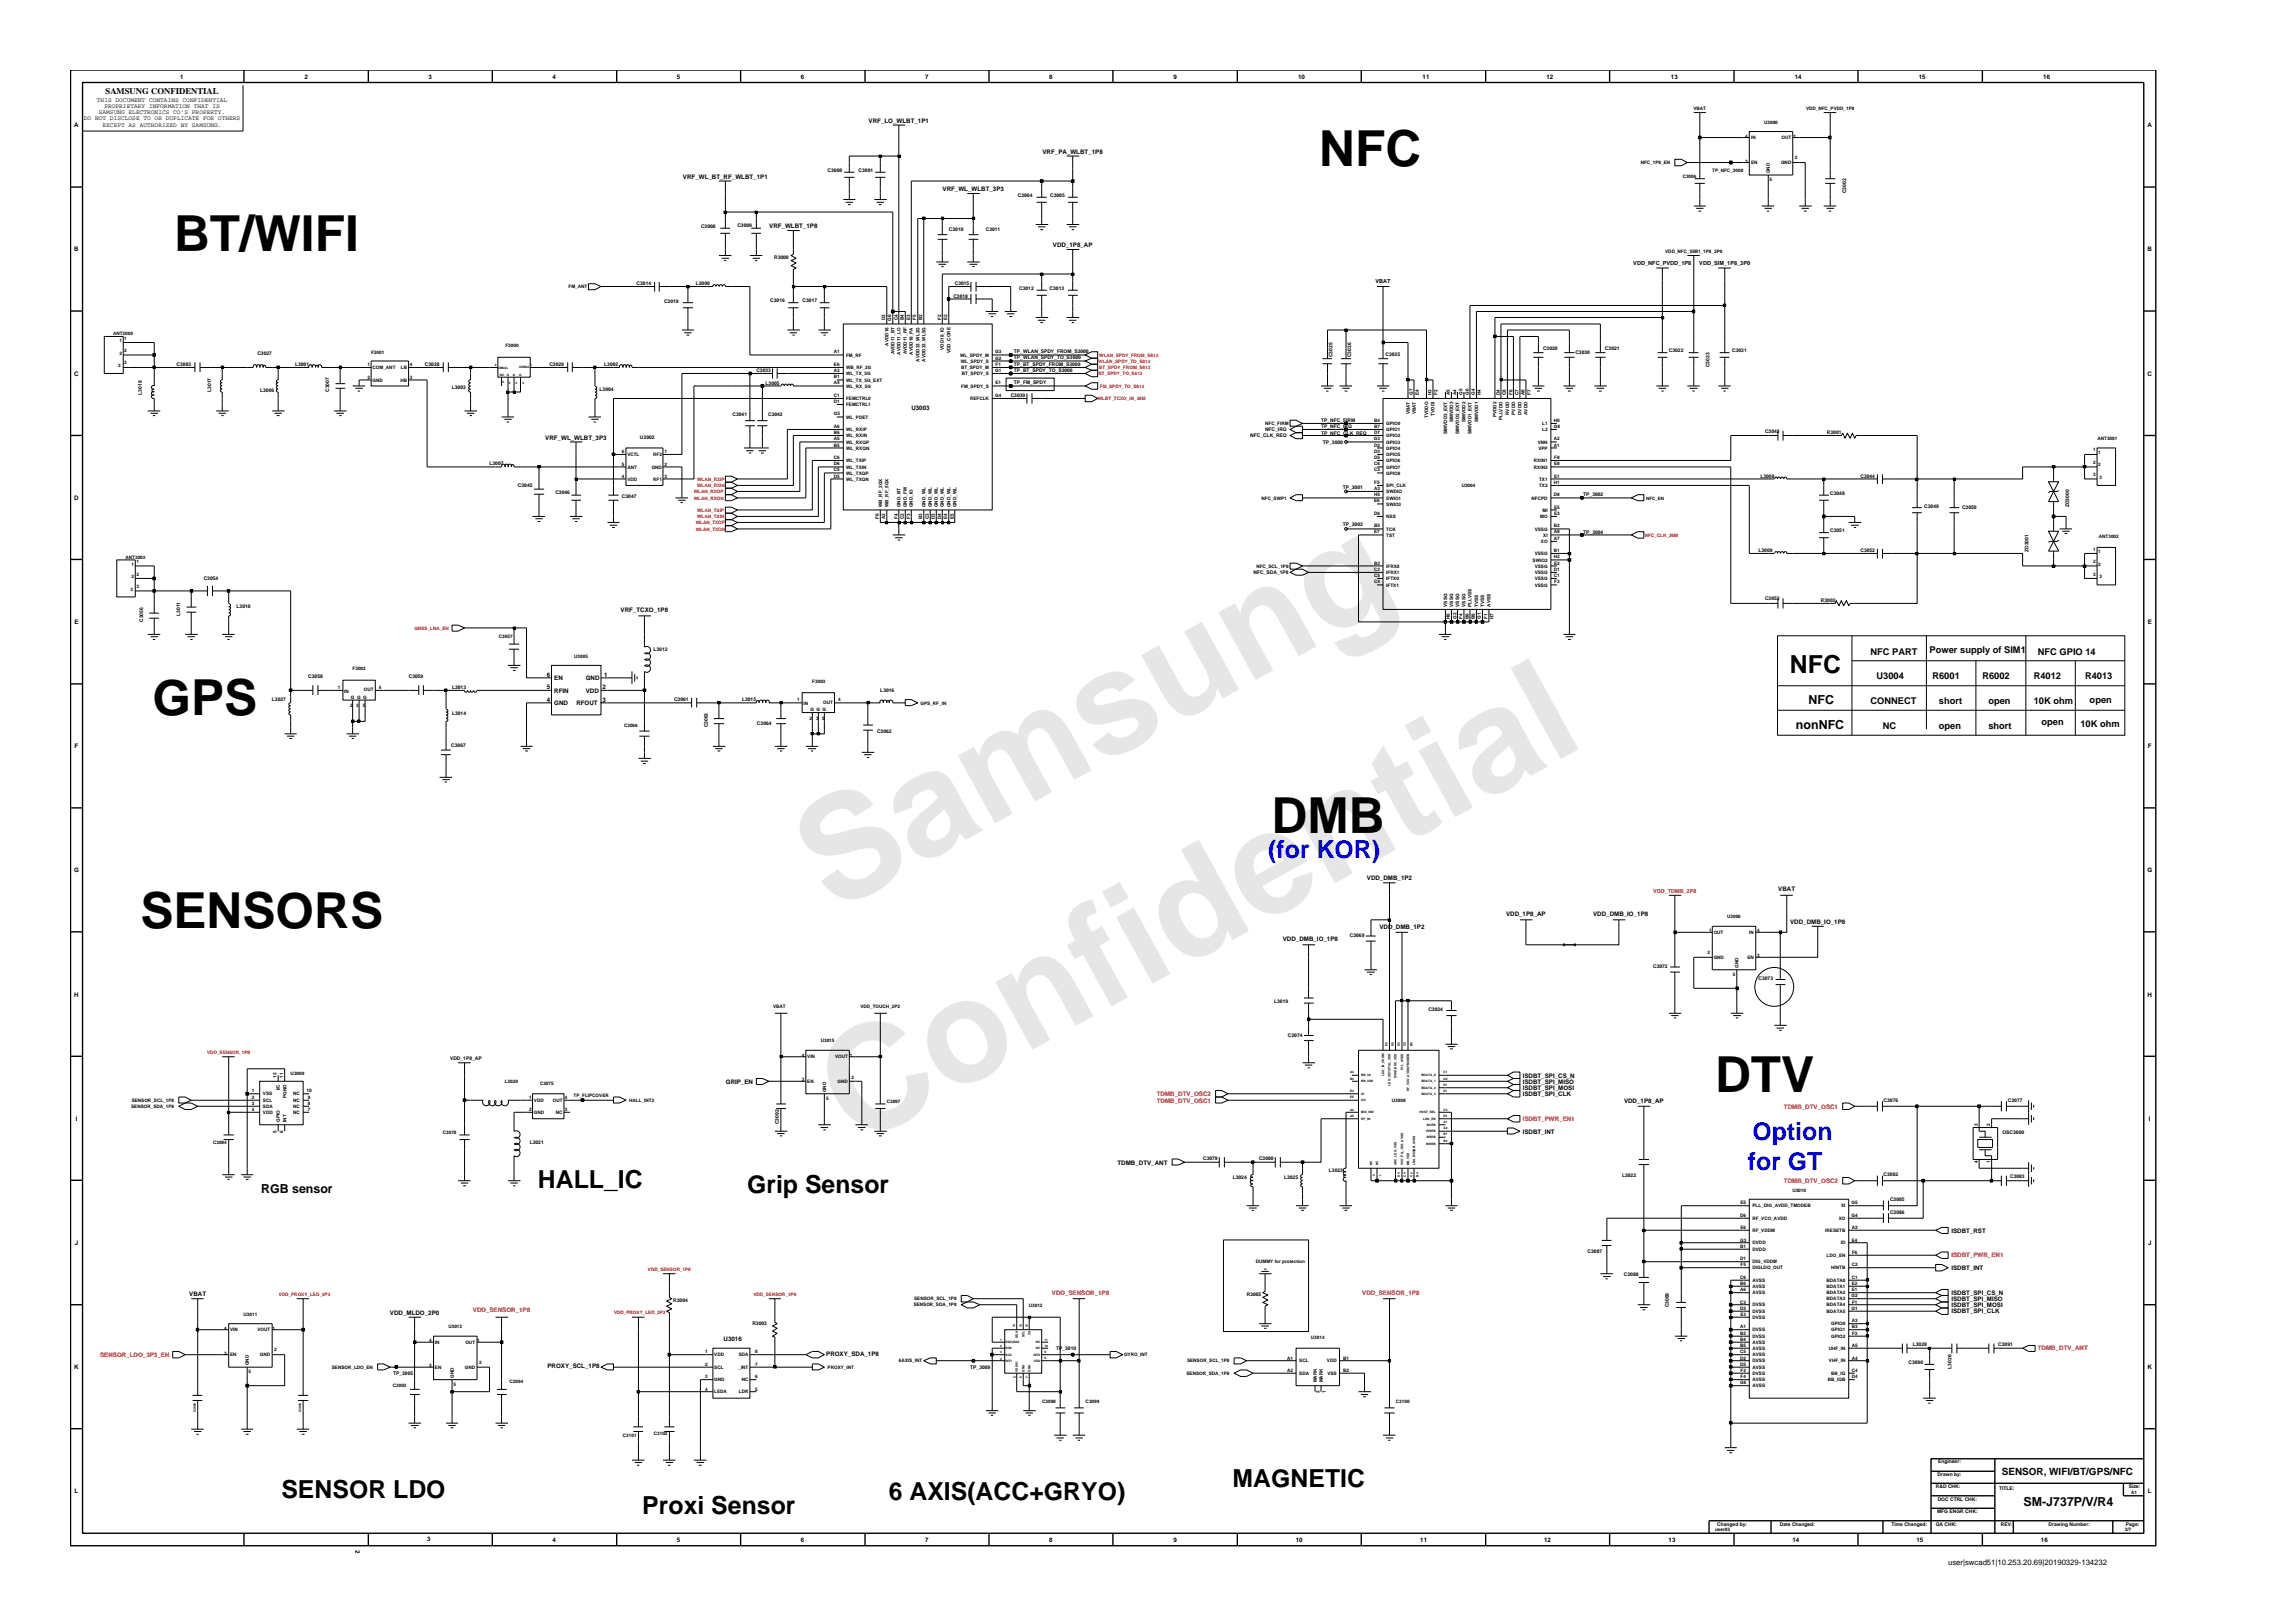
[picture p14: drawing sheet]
<svg xmlns="http://www.w3.org/2000/svg" width="420mm" height="297mm" viewBox="0 0 420 297" stroke-linecap="round" stroke-linejoin="round" font-family="sans-serif">
<defs><g id="words">
<g font-size="26.5" fill="#e6e6e6">
<text x="152.3" y="167.1" transform="rotate(-29 152.3 167.1)">Samsung</text>
<text x="156.6" y="209.9" transform="rotate(-29 156.6 209.9)">Confidential</text>
</g>
<g font-size="9.1">
<text x="241.5" y="30.3">NFC</text>
<text x="31.9" y="46">BT/WIFI</text>
<text x="27.9" y="130.8">GPS</text>
<text x="232.8" y="152.4">DMB</text>
<text x="25.7" y="169.8">SENSORS</text>
<text x="314" y="199.9">DTV</text>
</g>
<g font-size="4.5">
<text x="327.7" y="123.2">NFC</text>
<text x="98.5" y="217.5">HALL_IC</text>
<text x="136.8" y="218.4">Grip Sensor</text>
<text x="51.5" y="274.1">SENSOR LDO</text>
<text x="162.7" y="274.6">6 AXIS(ACC+GRYO)</text>
<text x="225.7" y="272.2">MAGNETIC</text>
<text x="117.6" y="277.1">Proxi Sensor</text>
</g>
<g font-size="4.5" fill="#00f">
<text x="232.2" y="157">(for KOR)</text>
<text x="320.8" y="208.7">Option</text>
<text x="320" y="214.2">for GT</text>
</g>
<g font-size="2.3">
<text x="331.1" y="128.9">NFC</text>
<text x="328.8" y="133.5">nonNFC</text>
<text x="47.8" y="218.4">RGB sensor</text>
<text x="370.5" y="275.6">SM-J737P/V/R4</text>
</g>
<text font-size="1.8" x="366.5" y="269.9">SENSOR, WIFI/BT/GPS/NFC</text>
<g font-size="1.7">
<text x="342.4" y="119.8">NFC PART</text>
<text x="353.3" y="119.5">Power supply of SIM1</text>
<text x="373.1" y="119.8">NFC GPIO 14</text>
<text x="343.5" y="124.3">U3004</text>
<text x="353.8" y="124.3">R6001</text>
<text x="362.9" y="124.3">R6002</text>
<text x="372.3" y="124.3">R4012</text>
<text x="381.7" y="124.3">R4013</text>
<text x="342.4" y="128.9">CONNECT</text>
<text x="355" y="128.9">short</text>
<text x="364" y="128.9">open</text>
<text x="372.3" y="128.9">10K ohm</text>
<text x="382.6" y="128.6">open</text>
<text x="344.7" y="133.5">NC</text>
<text x="355" y="133.5">open</text>
<text x="364" y="133.5">short</text>
<text x="373.8" y="132.6">open</text>
<text x="380.9" y="133.1">10K ohm</text>
</g>
<text font-size="1.6" x="19.3" y="17.2">SAMSUNG CONFIDENTIAL</text>
<text font-size="1.4" x="356.7" y="286.5">user|swcad51|10.253.20.69|20190329-134232</text>
<g font-size="1.1">
<text x="33" y="14.4">1</text>
<text x="55.8" y="14.4">2</text>
<text x="78.5" y="14.4">3</text>
<text x="101.2" y="14.4">4</text>
<text x="123.9" y="14.4">5</text>
<text x="146.6" y="14.4">6</text>
<text x="169.4" y="14.4">7</text>
<text x="192.1" y="14.4">8</text>
<text x="214.9" y="14.4">9</text>
<text x="237.7" y="14.4">10</text>
<text x="260.4" y="14.4">11</text>
<text x="283.1" y="14.4">12</text>
<text x="305.9" y="14.4">13</text>
<text x="328.6" y="14.4">14</text>
<text x="351.3" y="14.4">15</text>
<text x="374.1" y="14.4">16</text>
<text x="13.6" y="23.3">A</text>
<text x="15.4" y="22">DO NOT DISCLOSE TO OR DUPLICATE FOR OTHERS</text>
<text x="17.7" y="18.6">THIS DOCUMENT CONTAINS CONFIDENTIAL</text>
<text x="18.1" y="20.9">SAMSUNG ELECTRONICS CO’S PROPERTY.</text>
<text x="18.8" y="23.2">EXCEPT AS AUTHORIZED BY SAMSUNG.</text>
<text x="19.1" y="19.7">PROPRIETARY INFORMATION THAT IS</text>
<text x="159" y="22.5">VRF_LO_WLBT_1P1</text>
<text x="393.2" y="23.3">A</text>
<text x="190.9" y="28.1">VRF_PA_WLBT_1P8</text>
<text x="125" y="32.7">VRF_WL_BT_RF_WLBT_1P1</text>
<text x="172.6" y="35">VRF_WL_WLBT_3P3</text>
<text x="140.8" y="41.8">VRF_WLBT_1P8</text>
<text x="13.6" y="46">B</text>
<text x="192.8" y="45.2">VDD_1P8_AP</text>
<text x="393.2" y="46">B</text>
<text x="13.6" y="68.8">C</text>
<text x="393.2" y="68.8">C</text>
<text x="166.9" y="75">U3003</text>
<text x="99.8" y="80.5">VRF_WL_WLBT_3P3</text>
<text x="13.6" y="91.5">D</text>
<text x="113.6" y="111.9">VRF_TCXO_1P8</text>
<text x="13.6" y="114.1">E</text>
<text x="393.2" y="114.1">E</text>
<text x="100.1" y="123.9">6</text>
<text x="101.5" y="124.5">EN</text>
<text x="107.2" y="124.5">GND</text>
<text x="110.6" y="123.9">1</text>
<text x="100.1" y="128.5">4</text>
<text x="100.1" y="126.2">5</text>
<text x="101.5" y="129.1">GND</text>
<text x="101.5" y="126.8">RFIN</text>
<text x="105.5" y="129.1">RFOUT</text>
<text x="107.2" y="126.8">VDD</text>
<text x="110.3" y="126.2">2</text>
<text x="110.3" y="128.5">3</text>
<text x="13.7" y="136.9">F</text>
<text x="393.2" y="136.9">F</text>
<text x="13.6" y="159.6">G</text>
<text x="250.2" y="161">VDD_DMB_1P2</text>
<text x="393.1" y="159.6">G</text>
<text x="275.7" y="167.7">VDD_1P8_AP</text>
<text x="291.7" y="167.7">VDD_DMB_IO_1P8</text>
<text x="325.6" y="163.1">VBAT</text>
<text x="234.9" y="172.2">VDD_DMB_IO_1P8</text>
<text x="252.5" y="170">VDD_DMB_1P2</text>
<text x="327.7" y="169.1">VDD_DMB_IO_1P8</text>
<text x="13.6" y="182.4">H</text>
<text x="393.2" y="182.4">H</text>
<text x="278.8" y="197.2">ISDBT_SPI_CS_N</text>
<text x="132.9" y="198.3">GRIP_EN</text>
<text x="278.8" y="199.5">ISDBT_SPI_MOSI</text>
<text x="278.8" y="198.3">ISDBT_SPI_MISO</text>
<text x="278.8" y="200.6">ISDBT_SPI_CLK</text>
<text x="297.3" y="201.8">VDD_1P8_AP</text>
<text x="13.9" y="205.1">I</text>
<text x="278.8" y="207.5">ISDBT_INT</text>
<text x="393.4" y="205.1">I</text>
<text x="204.6" y="213.1">TDMB_DTV_ANT</text>
<text x="13.7" y="227.9">J</text>
<text x="357.3" y="225.6">ISDBT_RST</text>
<text x="393.3" y="227.9">J</text>
<text x="357.3" y="232.4">ISDBT_INT</text>
<text x="34.6" y="237.3">VBAT</text>
<text x="357.3" y="239.2">ISDBT_SPI_MOSI</text>
<text x="357.3" y="237">ISDBT_SPI_CS_N</text>
<text x="357.3" y="238.1">ISDBT_SPI_MISO</text>
<text x="71.4" y="240.6">VDD_MLDO_2P0</text>
<text x="132.5" y="245.4">U3016</text>
<text x="357.3" y="240.4">ISDBT_SPI_CLK</text>
<text x="13.6" y="250.5">K</text>
<text x="100.2" y="250.3">PROXY_SCL_1P8</text>
<text x="151.3" y="248.1">PROXY_SDA_1P8</text>
<text x="393.2" y="250.5">K</text>
<text x="13.7" y="273.2">L</text>
<text x="393.2" y="273.2">L</text>
<text x="65.1" y="283.8" transform="rotate(90 65.1 283.8)">2</text>
<text x="78.2" y="282">3</text>
<text x="101.2" y="282.1">4</text>
<text x="123.9" y="282.1">5</text>
<text x="146.6" y="282.1">6</text>
<text x="169.4" y="282.1">7</text>
<text x="192.1" y="282.1">8</text>
<text x="214.9" y="282.1">9</text>
<text x="237.2" y="282.1">10</text>
<text x="260" y="282.1">11</text>
<text x="282.7" y="282.1">12</text>
<text x="305.5" y="282.1">13</text>
<text x="328.2" y="282.1">14</text>
<text x="350.9" y="282.1">15</text>
<text x="373.6" y="282.1">16</text>
</g>
<g font-size="1.1" fill="#f00">
<text x="211.8" y="200.6">TDMB_DTV_OSC2</text>
<text x="211.8" y="201.8">TDMB_DTV_OSC1</text>
<text x="326.6" y="202.9">TDMB_DTV_OSC1</text>
<text x="278.8" y="205.2">ISDBT_PWR_EN1</text>
<text x="326.6" y="216.5">TDMB_DTV_OSC2</text>
<text x="357.3" y="230.1">ISDBT_PWR_EN1</text>
<text x="192.6" y="237">VDD_SENSOR_1P8</text>
<text x="249.4" y="237">VDD_SENSOR_1P8</text>
<text x="86.6" y="240.1">VDD_SENSOR_1P8</text>
<text x="18.3" y="248.3">SENSOR_LDO_3P3_EN</text>
<text x="373.1" y="247.2">TDMB_DTV_ANT</text>
</g>
<g font-size="1">
<text x="251.8" y="51.7">VBAT</text>
<text x="299" y="48.6">VDD_NFC_PVDD_1P8</text>
<text x="311.1" y="48.6">VDD_SIM_1P8_3P0</text>
</g>
<text font-size="1" fill="#f00" x="302.7" y="163.4">VDD_TDMB_2P8</text>
<g font-size=".9">
<text x="310" y="20.1">VBAT</text>
<text x="323" y="22.6">U3000</text>
<text x="330.6" y="20.1">VDD_NFC_PVDD_1P8</text>
<text x="319.5" y="25.2">4</text>
<text x="319.5" y="29.7">3</text>
<text x="320.6" y="25.5">IN</text>
<text x="326.2" y="25.5">OUT</text>
<text x="328.3" y="25.2">1</text>
<text x="328.6" y="29.2">2</text>
<text x="151.5" y="31.4">C3000</text>
<text x="157.2" y="31.4">C3001</text>
<text x="300.4" y="30.1">NFC_1P8_EN</text>
<text x="308.1" y="32.5">C3006</text>
<text x="313.5" y="31.5">TP_NFC_3000</text>
<text x="320.6" y="30.1">EN</text>
<text x="324" y="33.2">5</text>
<text x="324" y="31.7" transform="rotate(-90 324 31.7)">GND</text>
<text x="326.1" y="30.1">GND</text>
<text x="338" y="35.4" transform="rotate(-90 338 35.4)">C3002</text>
<text x="128.3" y="41.7">C3008</text>
<text x="135" y="41.5">C3009</text>
<text x="186.3" y="36">C3004</text>
<text x="192.3" y="36">C3005</text>
<text x="141.7" y="47.4">R3000</text>
<text x="173.7" y="42.2">C3010</text>
<text x="180.5" y="42.2">C3011</text>
<text x="304.9" y="46.2">VDD_NFC_SIM1_1P8_3P0</text>
<text x="104.1" y="52.7">FM_ANT</text>
<text x="116.5" y="52.2">C3014</text>
<text x="127.4" y="52.2">L3000</text>
<text x="174.8" y="52.2">C3015</text>
<text x="186.6" y="53">C3012</text>
<text x="192.2" y="53">C3013</text>
<text x="121.6" y="55.4">C3019</text>
<text x="141" y="55.3">C3016</text>
<text x="146.9" y="55.3">C3017</text>
<text x="162.1" y="58.7" transform="rotate(-90 162.1 58.7)">D2</text>
<text x="163.2" y="58.7" transform="rotate(-90 163.2 58.7)">G6</text>
<text x="164.4" y="58.7" transform="rotate(-90 164.4 58.7)">C4</text>
<text x="165.5" y="58.7" transform="rotate(-90 165.5 58.7)">B4</text>
<text x="166.6" y="58.6" transform="rotate(-90 166.6 58.6)">E3</text>
<text x="167.7" y="58.6" transform="rotate(-90 167.7 58.6)">F5</text>
<text x="168.8" y="58.7" transform="rotate(-90 168.8 58.7)">B2</text>
<text x="172.3" y="58.6" transform="rotate(-90 172.3 58.6)">F2</text>
<text x="173.4" y="58.6" transform="rotate(-90 173.4 58.6)">E2</text>
<text x="174.5" y="54.5">C3018</text>
<text x="20.7" y="61.3">ANT3000</text>
<text x="21.9" y="62.6">1</text>
<text x="21.9" y="64.9">2</text>
<text x="22.7" y="62.2">1</text>
<text x="22.7" y="64.4">2</text>
<text x="47.1" y="65">C3027</text>
<text x="67.9" y="64.7">F3001</text>
<text x="92.5" y="63.6">F3000</text>
<text x="152.7" y="64.7">A1</text>
<text x="154.9" y="65.3">FM_RF</text>
<text x="162.7" y="63.2" transform="rotate(-90 162.7 63.2)">AVDD18</text>
<text x="163.8" y="64.9" transform="rotate(-90 163.8 64.9)">AVDD11_BT</text>
<text x="164.9" y="64.9" transform="rotate(-90 164.9 64.9)">AVDD11_LO</text>
<text x="166" y="64.9" transform="rotate(-90 166 64.9)">AVDD11_RF</text>
<text x="167.1" y="64.9" transform="rotate(-90 167.1 64.9)">AVDD18_PA</text>
<text x="172.8" y="64" transform="rotate(-90 172.8 64)">VDD18_IO</text>
<text x="174" y="64.6" transform="rotate(-90 174 64.6)">VDD_CORE</text>
<text x="175.8" y="65.3">WL_SPDY_M</text>
<text x="182.2" y="64.7">G3</text>
<text x="182.2" y="65.9">G2</text>
<text x="185.6" y="64.6">TP_WLAN_SPDY_FROM_S3000</text>
<text x="185.6" y="65.7">TP_WLAN_SPDY_TO_S3000</text>
<text x="244" y="65.4" transform="rotate(-90 244 65.4)">C3025</text>
<text x="247.3" y="65.4" transform="rotate(-90 247.3 65.4)">C3026</text>
<text x="253.7" y="65.2">C3035</text>
<text x="282.5" y="64.1">C3020</text>
<text x="288.4" y="64.7">C3030</text>
<text x="293.8" y="64.1">C3021</text>
<text x="305.5" y="64.4">C3022</text>
<text x="317.1" y="64.4">C3031</text>
<text x="21.6" y="67.2">3</text>
<text x="22.7" y="66.7">3</text>
<text x="32.3" y="66.9">C3003</text>
<text x="38.7" y="71.7" transform="rotate(-90 38.7 71.7)">L3017</text>
<text x="47.6" y="71.8">L3006</text>
<text x="54" y="66.9">L3001</text>
<text x="60.2" y="71.7" transform="rotate(-90 60.2 71.7)">C3007</text>
<text x="67.3" y="67">1</text>
<text x="67.3" y="69.3">2</text>
<text x="68.2" y="67.6">COM_ANT</text>
<text x="68.2" y="69.9">GND</text>
<text x="73.3" y="69.9">HB</text>
<text x="73.4" y="67.6">LB</text>
<text x="75.1" y="69.3">3</text>
<text x="75.1" y="67">4</text>
<text x="77.8" y="66.9">C3028</text>
<text x="82.7" y="71.2">L3003</text>
<text x="100.6" y="66.9">C3029</text>
<text x="109.8" y="71.5">L3004</text>
<text x="110.6" y="66.9">L3002</text>
<text x="138.5" y="68.1">C3033</text>
<text x="140.2" y="70.4">L3005</text>
<text x="152.7" y="69.3">B1</text>
<text x="152.7" y="68.1">A3</text>
<text x="152.7" y="70.4">A4</text>
<text x="152.7" y="67">E6</text>
<text x="154.9" y="67.6">WB_RF_2G</text>
<text x="154.9" y="69.9">WL_TX_5G_EXT</text>
<text x="154.9" y="68.7">WL_TX_5G</text>
<text x="154.9" y="71">WL_RX_5G</text>
<text x="168.3" y="66.2" transform="rotate(-90 168.3 66.2)">AVDD33_WL2G</text>
<text x="169.4" y="66.2" transform="rotate(-90 169.4 66.2)">AVDD33_WL5G</text>
<text x="175.9" y="66.4">WL_SPDY_S</text>
<text x="175.9" y="67.6">BT_SPDY_M</text>
<text x="176" y="71">FM_SPDY_S</text>
<text x="176.1" y="68.7">BT_SPDY_S</text>
<text x="182.2" y="68.1">G1</text>
<text x="182.2" y="70.4">E1</text>
<text x="182.3" y="67">F1</text>
<text x="185.6" y="66.9">TP_BT_SPDY_FROM_S3000</text>
<text x="185.6" y="68">TP_BT_SPDY_TO_S3000</text>
<text x="185.6" y="70.3">TP_FM_SPDY</text>
<text x="313" y="67.2" transform="rotate(-90 313 67.2)">C3023</text>
<text x="26" y="72.2" transform="rotate(-90 26 72.2)">L3018</text>
<text x="134.1" y="76.1">C3041</text>
<text x="140.6" y="76.1">C3042</text>
<text x="152.6" y="76">G5</text>
<text x="152.7" y="72.6">C1</text>
<text x="152.7" y="73.8">D1</text>
<text x="154.9" y="73.2">FEMCTRL0</text>
<text x="154.9" y="74.3">FEMCTRL1</text>
<text x="154.9" y="76.6">WL_PDET</text>
<text x="177.6" y="73.2">REFCLK</text>
<text x="182.2" y="72.6">G4</text>
<text x="185" y="72.7">C3039</text>
<text x="231.6" y="77.8">NFC_FIRM</text>
<text x="241.9" y="77.2">TP_NFC_FIRM</text>
<text x="251.6" y="77.2">B4</text>
<text x="253.8" y="77.8">GPIO0</text>
<text x="258.1" y="75.8" transform="rotate(-90 258.1 75.8)">VBAT</text>
<text x="258.7" y="72.3" transform="rotate(-90 258.7 72.3)">G7</text>
<text x="259.2" y="75.8" transform="rotate(-90 259.2 75.8)">VBAT</text>
<text x="259.8" y="72.3" transform="rotate(-90 259.8 72.3)">E4</text>
<text x="261.5" y="76.5" transform="rotate(-90 261.5 76.5)">TVDDO</text>
<text x="262.1" y="72.3" transform="rotate(-90 262.1 72.3)">H3</text>
<text x="262.7" y="76.1" transform="rotate(-90 262.7 76.1)">TVDDI</text>
<text x="263.2" y="72.2" transform="rotate(-90 263.2 72.2)">F2</text>
<text x="265.4" y="72.3" transform="rotate(-90 265.4 72.3)">A5</text>
<text x="266" y="77.3" transform="rotate(-90 266 77.3)">SIMVDD3</text>
<text x="266.6" y="72.3" transform="rotate(-90 266.6 72.3)">A4</text>
<text x="267.7" y="72.3" transform="rotate(-90 267.7 72.3)">G5</text>
<text x="268.3" y="77.3" transform="rotate(-90 268.3 77.3)">SIMVDD2</text>
<text x="268.9" y="72.3" transform="rotate(-90 268.9 72.3)">G6</text>
<text x="270" y="72.3" transform="rotate(-90 270 72.3)">G4</text>
<text x="270.6" y="77.3" transform="rotate(-90 270.6 77.3)">SIMVDD1</text>
<text x="271.1" y="72.3" transform="rotate(-90 271.1 72.3)">H4</text>
<text x="274" y="76.4" transform="rotate(-90 274 76.4)">PVDD2</text>
<text x="274.6" y="72.3" transform="rotate(-90 274.6 72.3)">D4</text>
<text x="275.1" y="76.9" transform="rotate(-90 275.1 76.9)">PLLVDD</text>
<text x="275.7" y="72.3" transform="rotate(-90 275.7 72.3)">C8</text>
<text x="276.3" y="75.9" transform="rotate(-90 276.3 75.9)">RVDD</text>
<text x="276.9" y="72.2" transform="rotate(-90 276.9 72.2)">F6</text>
<text x="277.4" y="75.9" transform="rotate(-90 277.4 75.9)">PVDD</text>
<text x="278" y="72.3" transform="rotate(-90 278 72.3)">C7</text>
<text x="278.6" y="75.9" transform="rotate(-90 278.6 75.9)">DVDD</text>
<text x="279.1" y="72.3" transform="rotate(-90 279.1 72.3)">A6</text>
<text x="279.7" y="75.9" transform="rotate(-90 279.7 75.9)">AVDD</text>
<text x="280.3" y="72.2" transform="rotate(-90 280.3 72.2)">F7</text>
<text x="282.3" y="77.8">L1</text>
<text x="284.5" y="77.2">H8</text>
<text x="113.9" y="82.9">6</text>
<text x="114.9" y="83.5">VCTL</text>
<text x="117.2" y="80.4">U3002</text>
<text x="119.6" y="83.5">RF2</text>
<text x="121.6" y="82.9">1</text>
<text x="152.7" y="81.8">B5</text>
<text x="152.7" y="79.5">B6</text>
<text x="152.7" y="84">C6</text>
<text x="152.7" y="80.6">A5</text>
<text x="152.7" y="78.3">A6</text>
<text x="154.9" y="82.3">WL_RXQN</text>
<text x="154.9" y="80">WL_RXIN</text>
<text x="154.9" y="81.2">WL_RXQP</text>
<text x="154.9" y="78.9">WL_RXIP</text>
<text x="228.9" y="80">NFC_CLK_REQ</text>
<text x="231.6" y="78.9">NFC_IRQ</text>
<text x="241.9" y="79.5">TP_NFC_CLK_REQ</text>
<text x="241.9" y="78.3">TP_NFC_IRQ</text>
<text x="242.2" y="81.2">TP_3000</text>
<text x="251.5" y="80.6">G3</text>
<text x="251.6" y="81.8">D2</text>
<text x="251.6" y="82.9">D3</text>
<text x="251.6" y="84">D5</text>
<text x="251.6" y="78.3">B7</text>
<text x="251.6" y="79.5">D7</text>
<text x="253.8" y="82.3">GPIO4</text>
<text x="253.8" y="83.5">GPIO5</text>
<text x="253.8" y="81.2">GPIO3</text>
<text x="253.8" y="78.9">GPIO1</text>
<text x="253.8" y="80">GPIO2</text>
<text x="264.9" y="79.4" transform="rotate(-90 264.9 79.4)">SIMVDD3_EXT</text>
<text x="267.1" y="79.4" transform="rotate(-90 267.1 79.4)">SIMVDD2_EXT</text>
<text x="269.4" y="79.4" transform="rotate(-90 269.4 79.4)">SIMVDD1_EXT</text>
<text x="281.5" y="81.2">VNN</text>
<text x="281.6" y="82.3">VPP</text>
<text x="282.3" y="78.9">L2</text>
<text x="284.5" y="78.3">G8</text>
<text x="284.5" y="81.8">A1</text>
<text x="284.5" y="80.6">A2</text>
<text x="284.5" y="84">F8</text>
<text x="323.1" y="79.2">C3043</text>
<text x="334.5" y="79.4">R3001</text>
<text x="383.2" y="82.6">1</text>
<text x="384" y="80.5">ANT3001</text>
<text x="384.1" y="83.1">1</text>
<text x="89.6" y="85.1">L3007</text>
<text x="94.8" y="89.2">C3045</text>
<text x="113.9" y="85.2">5</text>
<text x="113.9" y="87.5">4</text>
<text x="114.9" y="85.8">ANT</text>
<text x="114.9" y="88">VDD</text>
<text x="119.3" y="85.8">GND</text>
<text x="119.6" y="88">RF1</text>
<text x="121.6" y="85.2">2</text>
<text x="121.6" y="87.5">3</text>
<text x="152.7" y="86.3">C5</text>
<text x="152.7" y="87.5">D5</text>
<text x="152.7" y="85.2">D6</text>
<text x="154.9" y="86.9">WL_TXQP</text>
<text x="154.9" y="84.6">WL_TXIP</text>
<text x="154.9" y="88">WL_TXQN</text>
<text x="154.9" y="85.8">WL_TXIN</text>
<text x="245.8" y="89.4">TP_3001</text>
<text x="251.6" y="86.3">C3</text>
<text x="251.6" y="89.7">A3</text>
<text x="251.6" y="85.2">C6</text>
<text x="251.6" y="88.6">F5</text>
<text x="253.8" y="86.9">GPIO8</text>
<text x="253.8" y="85.8">GPIO7</text>
<text x="253.8" y="84.6">GPIO6</text>
<text x="253.8" y="89.2">SPI_CLK</text>
<text x="267.6" y="89.2">U3004</text>
<text x="280.8" y="85.8">RXIN2</text>
<text x="280.8" y="84.6">RXIN1</text>
<text x="281.8" y="89.2">TX2</text>
<text x="281.8" y="88">TX1</text>
<text x="284.5" y="88.6">H1</text>
<text x="284.5" y="85.2">E8</text>
<text x="284.5" y="87.5">E1</text>
<text x="322.3" y="87.4">L3008</text>
<text x="340.6" y="87.4">C3044</text>
<text x="383.2" y="84.9">2</text>
<text x="383.2" y="87.2">3</text>
<text x="384.1" y="85.3">2</text>
<text x="384.4" y="87.6">3</text>
<text x="101.7" y="90.4">C3046</text>
<text x="113.9" y="91.2">C3047</text>
<text x="160.9" y="95" transform="rotate(-90 160.9 95)">F6</text>
<text x="161.5" y="92.8" transform="rotate(-90 161.5 92.8)">WB_RF_2GX</text>
<text x="162.1" y="95.1" transform="rotate(-90 162.1 95.1)">A2</text>
<text x="162.7" y="92.8" transform="rotate(-90 162.7 92.8)">WB_RF_5GX</text>
<text x="164.4" y="95" transform="rotate(-90 164.4 95)">F4</text>
<text x="164.9" y="92.8" transform="rotate(-90 164.9 92.8)">GND_BT</text>
<text x="165.5" y="95.1" transform="rotate(-90 165.5 95.1)">C2</text>
<text x="166" y="92.8" transform="rotate(-90 166 92.8)">GND_FM</text>
<text x="166.6" y="95" transform="rotate(-90 166.6 95)">F3</text>
<text x="167.1" y="92.8" transform="rotate(-90 167.1 92.8)">GND_IO</text>
<text x="168.8" y="95.1" transform="rotate(-90 168.8 95.1)">B3</text>
<text x="169.4" y="92.8" transform="rotate(-90 169.4 92.8)">GND_WL</text>
<text x="170" y="95.1" transform="rotate(-90 170 95.1)">C3</text>
<text x="170.6" y="92.8" transform="rotate(-90 170.6 92.8)">GND_WL</text>
<text x="171.1" y="95.1" transform="rotate(-90 171.1 95.1)">D3</text>
<text x="171.7" y="92.8" transform="rotate(-90 171.7 92.8)">GND_WL</text>
<text x="172.3" y="95.1" transform="rotate(-90 172.3 95.1)">D4</text>
<text x="172.8" y="92.8" transform="rotate(-90 172.8 92.8)">GND_WL</text>
<text x="173.4" y="95" transform="rotate(-90 173.4 95)">E4</text>
<text x="174" y="92.8" transform="rotate(-90 174 92.8)">GND_WL</text>
<text x="174.6" y="95" transform="rotate(-90 174.6 95)">E5</text>
<text x="175.1" y="92.8" transform="rotate(-90 175.1 92.8)">GND_WL</text>
<text x="230.9" y="91.4">NFC_SWP1</text>
<text x="251.6" y="90.8">H5</text>
<text x="251.6" y="94.2">D6</text>
<text x="251.6" y="91.9">E6</text>
<text x="253.8" y="90.3">SWDIO</text>
<text x="253.8" y="92.5">SWIO3</text>
<text x="253.8" y="91.4">SWIO1</text>
<text x="253.8" y="94.8">NSS</text>
<text x="280.4" y="91.4">NFCPD</text>
<text x="282" y="94.8">MO</text>
<text x="282.4" y="93.6">MI</text>
<text x="284.5" y="90.8">D8</text>
<text x="284.5" y="93.1">E5</text>
<text x="284.5" y="94.2">E3</text>
<text x="289.9" y="90.9">TP_3002</text>
<text x="335.1" y="90.5">C3048</text>
<text x="352.3" y="92.9">C3049</text>
<text x="359.2" y="93.1">C3050</text>
<text x="378.8" y="92.8" transform="rotate(-90 378.8 92.8)">ZD3000</text>
<text x="245.8" y="96.3">TP_3003</text>
<text x="251.6" y="96.5">B5</text>
<text x="251.6" y="97.6">E7</text>
<text x="253.8" y="97.1">TCK</text>
<text x="253.8" y="98.2">TST</text>
<text x="281" y="101.6">VSSG</text>
<text x="281" y="97.1">VSSG</text>
<text x="282.1" y="99.4">XO</text>
<text x="282.5" y="98.2">XI</text>
<text x="284.5" y="98.8">A7</text>
<text x="284.5" y="97.6">A8</text>
<text x="284.5" y="101.1">B1</text>
<text x="284.5" y="96.5">B2</text>
<text x="289.9" y="97.6">TP_3004</text>
<text x="321.9" y="101">L3009</text>
<text x="335.1" y="97.3">C3051</text>
<text x="340.6" y="101">C3052</text>
<text x="371.4" y="101" transform="rotate(-90 371.4 101)">ZD3001</text>
<text x="383.2" y="100.8">1</text>
<text x="384.1" y="101.2">1</text>
<text x="384.3" y="98.5">ANT3002</text>
<text x="23" y="102.2">ANT3003</text>
<text x="24.1" y="103.5">1</text>
<text x="24.1" y="105.8">2</text>
<text x="25" y="103.1">1</text>
<text x="25" y="105.4">2</text>
<text x="25" y="107.7">3</text>
<text x="37.3" y="106.1">C3054</text>
<text x="229.5" y="105.1">NFC_SDA_1P8</text>
<text x="230" y="103.9">NFC_SCL_1P8</text>
<text x="251.6" y="104.5">C2</text>
<text x="251.6" y="106.8">C4</text>
<text x="251.6" y="105.6">C5</text>
<text x="251.6" y="103.4">B3</text>
<text x="253.8" y="105.1">IFRX1</text>
<text x="253.8" y="107.4">IFTX1</text>
<text x="253.8" y="106.2">IFTX0</text>
<text x="253.8" y="103.9">IFRX0</text>
<text x="280.6" y="102.8">SWIO2</text>
<text x="281" y="105.1">VSSG</text>
<text x="281" y="106.2">VSSG</text>
<text x="281" y="107.4">VSSG</text>
<text x="281" y="103.9">VSSG</text>
<text x="284.5" y="104.5">D1</text>
<text x="284.5" y="105.6">C1</text>
<text x="284.5" y="102.2">H2</text>
<text x="284.5" y="103.4">E2</text>
<text x="284.5" y="106.8">F3</text>
<text x="383.2" y="105.4">3</text>
<text x="383.2" y="103.1">2</text>
<text x="384.1" y="103.5">2</text>
<text x="384.4" y="105.8">3</text>
<text x="23.9" y="108.1">3</text>
<text x="26.2" y="113.8" transform="rotate(-90 26.2 113.8)">C3056</text>
<text x="33" y="112.7" transform="rotate(-90 33 112.7)">L3011</text>
<text x="43.3" y="111.3">L3010</text>
<text x="264.9" y="111" transform="rotate(-90 264.9 111)">VSSG</text>
<text x="265.4" y="113.3" transform="rotate(-90 265.4 113.3)">H6</text>
<text x="266" y="111" transform="rotate(-90 266 111)">VSSG</text>
<text x="266.6" y="113.3" transform="rotate(-90 266.6 113.3)">G2</text>
<text x="267.1" y="111" transform="rotate(-90 267.1 111)">VSSG</text>
<text x="267.7" y="113.2" transform="rotate(-90 267.7 113.2)">F4</text>
<text x="268.3" y="111" transform="rotate(-90 268.3 111)">VSSG</text>
<text x="268.9" y="113.3" transform="rotate(-90 268.9 113.3)">B6</text>
<text x="269.4" y="111" transform="rotate(-90 269.4 111)">PLLVSS</text>
<text x="270" y="113.3" transform="rotate(-90 270 113.3)">B8</text>
<text x="270.6" y="111" transform="rotate(-90 270.6 111)">TVSS</text>
<text x="271.1" y="113.3" transform="rotate(-90 271.1 113.3)">G1</text>
<text x="271.7" y="111" transform="rotate(-90 271.7 111)">TVSS</text>
<text x="272.3" y="113.2" transform="rotate(-90 272.3 113.2)">F1</text>
<text x="272.9" y="111" transform="rotate(-90 272.9 111)">AVSS</text>
<text x="273.4" y="113.3" transform="rotate(-90 273.4 113.3)">H7</text>
<text x="323.1" y="109.8">C3053</text>
<text x="333.4" y="110.1">R3002</text>
<text x="91.3" y="116.7">C3057</text>
<text x="119.6" y="119.2">L3012</text>
<text x="56.4" y="124.1">C3058</text>
<text x="64.6" y="122.7">F3002</text>
<text x="74.8" y="124.1">C3059</text>
<text x="105.1" y="120.4">U3005</text>
<text x="148.7" y="125">F3003</text>
<text x="49.8" y="128.4">L3027</text>
<text x="61.8" y="126.1">1</text>
<text x="63" y="126.8">IN</text>
<text x="64.1" y="129.5">2</text>
<text x="64.2" y="127.9">G G G</text>
<text x="65.2" y="129.5">3</text>
<text x="66.4" y="129.5">5</text>
<text x="66.6" y="126.5">OUT</text>
<text x="69.4" y="126.1">4</text>
<text x="82.8" y="126">L3013</text>
<text x="82.8" y="130.9">L3014</text>
<text x="123.4" y="128.3">C3061</text>
<text x="135.8" y="128.3">L3015</text>
<text x="145.9" y="128.4">1</text>
<text x="147.1" y="129.1">IN</text>
<text x="148.2" y="131.8">2</text>
<text x="148.4" y="130.2">G G G</text>
<text x="149.4" y="131.8">3</text>
<text x="150.5" y="131.8">5</text>
<text x="150.7" y="128.8">OUT</text>
<text x="153.5" y="128.4">4</text>
<text x="161.2" y="126.7">L3016</text>
<text x="168.5" y="128.9">GPS_RF_IN</text>
<text x="82.6" y="136.7">C3067</text>
<text x="114.3" y="133.1">C3066</text>
<text x="129.6" y="133.1" transform="rotate(-90 129.6 133.1)">C3063</text>
<text x="138.6" y="132.7">C3064</text>
<text x="160.6" y="134.1">C3062</text>
<text x="247.1" y="171.5">C3069</text>
<text x="312.9" y="170.6">1</text>
<text x="313.7" y="170.9">OUT</text>
<text x="316.2" y="168.1">U3006</text>
<text x="320.2" y="170.9">IN</text>
<text x="321.7" y="170.6">4</text>
<text x="302.6" y="177.2">C3072</text>
<text x="312.6" y="174.6">2</text>
<text x="313.7" y="175.5">GND</text>
<text x="317.2" y="178.6">5</text>
<text x="318.3" y="177.2" transform="rotate(-90 318.3 177.2)">GND</text>
<text x="319.9" y="175.5">EN</text>
<text x="321.7" y="175.2">3</text>
<text x="321.9" y="179.4">C3073</text>
<text x="141.5" y="184.6">VBAT</text>
<text x="157.5" y="184.6">VDD_TOUCH_2P2</text>
<text x="233.3" y="183.5">L3019</text>
<text x="261.5" y="185.1">C3024</text>
<text x="150.3" y="190.8">U3015</text>
<text x="235.8" y="189.8">C3074</text>
<text x="50.6" y="197.3" transform="rotate(-90 50.6 197.3)">12</text>
<text x="51.8" y="197.3" transform="rotate(-90 51.8 197.3)">11</text>
<text x="53.2" y="196.8">U3009</text>
<text x="82.4" y="194">VDD_1P8_AP</text>
<text x="146.8" y="197.9">3</text>
<text x="146.8" y="193.4">4</text>
<text x="147.8" y="193.7">VIN</text>
<text x="152.9" y="193.7">VOUT</text>
<text x="155.6" y="193.4">1</text>
<text x="155.9" y="197.4">2</text>
<text x="24" y="202.8">SENSOR_SDA_1P8</text>
<text x="24.1" y="201.7">SENSOR_SCL_1P8</text>
<text x="46.1" y="199.9">1</text>
<text x="46.1" y="202.2">3</text>
<text x="46.1" y="203.4">4</text>
<text x="46.1" y="201.1">2</text>
<text x="48.1" y="200.5">VSS</text>
<text x="48.1" y="201.7">SCL</text>
<text x="48.1" y="202.8">SDA</text>
<text x="48.1" y="203.9">VDD</text>
<text x="51.2" y="199.6" transform="rotate(-90 51.2 199.6)">I/C</text>
<text x="52.4" y="200.9" transform="rotate(-90 52.4 200.9)">PGND</text>
<text x="53.7" y="200.5">NC</text>
<text x="53.7" y="203.9">NC</text>
<text x="53.7" y="202.8">NC</text>
<text x="53.7" y="201.7">NC</text>
<text x="56.1" y="199.9">10</text>
<text x="56.4" y="203.4">7</text>
<text x="56.4" y="202.2">8</text>
<text x="56.4" y="201.1">9</text>
<text x="92.4" y="198.2">L3020</text>
<text x="96.9" y="203.4">2</text>
<text x="96.9" y="201.1">1</text>
<text x="97.7" y="203.9">GND</text>
<text x="97.7" y="201.7">VDD</text>
<text x="98.9" y="198.5">C3075</text>
<text x="101.2" y="201.7">OUT</text>
<text x="101.8" y="203.9">NC</text>
<text x="103.4" y="203.4">3</text>
<text x="103.4" y="201.1">4</text>
<text x="105" y="200.7">TP_FLIPCOVER</text>
<text x="115.2" y="201.7">HALL_INT2</text>
<text x="147.8" y="198.2">EN</text>
<text x="151.2" y="199.9" transform="rotate(-90 151.2 199.9)">GND</text>
<text x="151.3" y="201.3">5</text>
<text x="153.3" y="198.2">GND</text>
<text x="162.3" y="201.9">C3097</text>
<text x="254.8" y="201.7">U3008</text>
<text x="344.8" y="201.7">C3076</text>
<text x="367.6" y="201.7">C3077</text>
<text x="39" y="209.3">C3084</text>
<text x="50.6" y="207.3" transform="rotate(-90 50.6 207.3)">5</text>
<text x="51.2" y="205.3" transform="rotate(-90 51.2 205.3)">GPIO</text>
<text x="51.8" y="207.3" transform="rotate(-90 51.8 207.3)">6</text>
<text x="52.4" y="205.3" transform="rotate(-90 52.4 205.3)">INT</text>
<text x="81.1" y="207.5">C3078</text>
<text x="97" y="209.3">L3021</text>
<text x="142.6" y="205.7" transform="rotate(-90 142.6 205.7)">C3092</text>
<text x="362.1" y="206.1" transform="rotate(-90 362.1 206.1)">3</text>
<text x="364.4" y="206.1" transform="rotate(-90 364.4 206.1)">2</text>
<text x="366.6" y="207.5">OSC3000</text>
<text x="220.3" y="212.4">C3079</text>
<text x="225.7" y="215.8">L3024</text>
<text x="230.5" y="212.4">C3080</text>
<text x="235.1" y="215.8">L3025</text>
<text x="243.3" y="214.5">L3023</text>
<text x="297" y="215.4">L3022</text>
<text x="344.8" y="215.3">C3082</text>
<text x="362.1" y="212.9" transform="rotate(-90 362.1 212.9)">4</text>
<text x="364.4" y="212.9" transform="rotate(-90 364.4 212.9)">1</text>
<text x="368" y="215.5">C3083</text>
<text x="318.6" y="220.4">E5</text>
<text x="320.8" y="221">PLL_DIG_AVDD_TMODEB</text>
<text x="328.1" y="218.1">U3010</text>
<text x="337.1" y="221">XI</text>
<text x="339" y="220.4">G5</text>
<text x="346" y="219.9">C3085</text>
<text x="318.6" y="227.2">G3</text>
<text x="318.6" y="222.7">D6</text>
<text x="318.6" y="225">E6</text>
<text x="320.8" y="227.8">DVDD</text>
<text x="320.8" y="225.5">RF_VDDM</text>
<text x="320.8" y="223.3">RF_VCO_AVDD</text>
<text x="334.2" y="225.5">IRESETB</text>
<text x="336.6" y="223.3">XO</text>
<text x="337" y="227.8">ID</text>
<text x="339" y="222.7">G4</text>
<text x="339" y="225">A2</text>
<text x="339" y="227.2">E4</text>
<text x="346" y="222.2">C3086</text>
<text x="229.9" y="231.2">DUMMY for protection</text>
<text x="290.6" y="229.3">C3087</text>
<text x="297.3" y="233.5">C3088</text>
<text x="318.6" y="230.6">D1</text>
<text x="318.6" y="228.3">B1</text>
<text x="318.7" y="231.7">F5</text>
<text x="320.8" y="231.2">DIG_VDDM</text>
<text x="320.8" y="228.9">DVDD</text>
<text x="320.8" y="232.3">DIGLDO_OUT</text>
<text x="334.4" y="230">LDO_EN</text>
<text x="335.3" y="232.3">HINTB</text>
<text x="339" y="231.7">C2</text>
<text x="339.1" y="229.4">F6</text>
<text x="123.3" y="238.4">R3004</text>
<text x="167.3" y="239.1">SENSOR_SDA_1P8</text>
<text x="167.4" y="238">SENSOR_SCL_1P8</text>
<text x="188.4" y="239.3">U3012</text>
<text x="228.3" y="237.3">R3005</text>
<text x="305.5" y="239.3" transform="rotate(-90 305.5 239.3)">C3089</text>
<text x="318.6" y="236.3">A6</text>
<text x="318.6" y="235.2">B6</text>
<text x="318.6" y="238.6">C3</text>
<text x="318.6" y="234">C6</text>
<text x="318.6" y="239.7">D3</text>
<text x="320.8" y="235.7">AVSS</text>
<text x="320.8" y="239.1">DVSS</text>
<text x="320.8" y="234.6">AVSS</text>
<text x="320.8" y="236.9">AVSS</text>
<text x="334.4" y="234.6">BDATA0</text>
<text x="334.4" y="238">BDATA3</text>
<text x="334.4" y="239.1">BDATA4</text>
<text x="334.4" y="236.9">BDATA2</text>
<text x="334.4" y="235.7">BDATA1</text>
<text x="339" y="239.7">G1</text>
<text x="339" y="237.4">G2</text>
<text x="339" y="234">C1</text>
<text x="339" y="236.3">E1</text>
<text x="339" y="235.2">E2</text>
<text x="339.1" y="238.6">F1</text>
<text x="41.1" y="243.4">4</text>
<text x="42.1" y="243.7">VIN</text>
<text x="44.6" y="240.8">U3011</text>
<text x="47.1" y="243.7">VOUT</text>
<text x="49.9" y="243.4">1</text>
<text x="78.6" y="245.6">4</text>
<text x="79.6" y="246">IN</text>
<text x="82.1" y="243.1">U3013</text>
<text x="85.2" y="246">OUT</text>
<text x="87.4" y="245.6">1</text>
<text x="137.7" y="242.6">R3003</text>
<text x="240" y="245.1">U3014</text>
<text x="318.6" y="243.1">A1</text>
<text x="318.6" y="245.4">B4</text>
<text x="318.6" y="244.3">B2</text>
<text x="318.6" y="240.9">E3</text>
<text x="320.8" y="243.7">DVSS</text>
<text x="320.8" y="246">AVSS</text>
<text x="320.8" y="241.4">DVSS</text>
<text x="320.8" y="240.3">DVSS</text>
<text x="320.8" y="244.9">DVSS</text>
<text x="334.4" y="240.3">BDATA5</text>
<text x="335.3" y="242.6">GPIO0</text>
<text x="335.3" y="243.7">GPIO1</text>
<text x="335.3" y="244.9">GPIO2</text>
<text x="339" y="242">A3</text>
<text x="339" y="243.1">B3</text>
<text x="339.1" y="244.3">F3</text>
<text x="41.1" y="247.9">3</text>
<text x="42.1" y="248.2">EN</text>
<text x="45.5" y="251.4">5</text>
<text x="45.6" y="249.9" transform="rotate(-90 45.6 249.9)">GND</text>
<text x="47.6" y="248.2">GND</text>
<text x="50.2" y="247.3">2</text>
<text x="60.8" y="250.5">SENSOR_LDO_EN</text>
<text x="72" y="251.7">TP_3005</text>
<text x="78.6" y="250.2">3</text>
<text x="79.6" y="250.5">EN</text>
<text x="85.1" y="250.5">GND</text>
<text x="87.7" y="249.6">2</text>
<text x="129.1" y="247.7">1</text>
<text x="129.1" y="249.9">2</text>
<text x="130.8" y="248.2">VDD</text>
<text x="130.8" y="250.5">SCL</text>
<text x="135.2" y="250.5">_INT</text>
<text x="135.2" y="248.2">SDA</text>
<text x="138.2" y="249.9">7</text>
<text x="138.2" y="247.7">8</text>
<text x="151.5" y="250.5">PROXY_INT</text>
<text x="164.6" y="249.3">6AXIS_INT</text>
<text x="177.6" y="250.6">TP_3009</text>
<text x="193.3" y="247">TP_3010</text>
<text x="205.8" y="248.2">GYRO_INT</text>
<text x="217.2" y="251.6">SENSOR_SDA_1P8</text>
<text x="217.3" y="249.3">SENSOR_SCL_1P8</text>
<text x="235.6" y="248.8">A1</text>
<text x="235.6" y="251">A2</text>
<text x="237.9" y="249.3">SCL</text>
<text x="237.9" y="251.6">SDA</text>
<text x="242.9" y="249.3">VDD</text>
<text x="243" y="251.6">VSS</text>
<text x="245.9" y="251">B2</text>
<text x="245.9" y="248.8">B1</text>
<text x="318.6" y="246.5">B5</text>
<text x="318.6" y="247.7">C5</text>
<text x="318.6" y="248.8">D2</text>
<text x="318.6" y="249.9">D5</text>
<text x="318.7" y="251">F2</text>
<text x="320.8" y="247.1">AVSS</text>
<text x="320.8" y="248.2">AVSS</text>
<text x="320.8" y="249.3">DVSS</text>
<text x="320.8" y="251.6">DVSS</text>
<text x="320.8" y="250.5">AVSS</text>
<text x="334.8" y="247.1">UHF_IN</text>
<text x="334.8" y="249.3">VHF_IN</text>
<text x="335.3" y="251.6">BB_IQ</text>
<text x="339" y="248.8">A4</text>
<text x="339" y="246.5">A5</text>
<text x="339" y="251">C4</text>
<text x="349.4" y="249.6">C3090</text>
<text x="350.2" y="246.4">L3028</text>
<text x="357.3" y="250.5" transform="rotate(-90 357.3 250.5)">L3026</text>
<text x="365.8" y="246.4">C3091</text>
<text x="71.9" y="253.9">C3093</text>
<text x="83" y="253.7">5</text>
<text x="83.1" y="252.2" transform="rotate(-90 83.1 252.2)">GND</text>
<text x="93.3" y="253.1">C3094</text>
<text x="129.1" y="252.2">3</text>
<text x="129.1" y="254.5">4</text>
<text x="130.8" y="252.8">GND</text>
<text x="130.8" y="255">LEDA</text>
<text x="135.3" y="255">LDR</text>
<text x="135.8" y="252.8">NC</text>
<text x="138.2" y="254.5">5</text>
<text x="138.2" y="252.2">6</text>
<text x="190.8" y="256.8">C3098</text>
<text x="198.8" y="256.8">C3099</text>
<text x="241.1" y="253" transform="rotate(-90 241.1 253)">MARK</text>
<text x="241.6" y="254.9" transform="rotate(-90 241.6 254.9)">2</text>
<text x="242.2" y="253" transform="rotate(-90 242.2 253)">MARK</text>
<text x="242.8" y="254.9" transform="rotate(-90 242.8 254.9)">1</text>
<text x="255.6" y="256.8">C3100</text>
<text x="318.6" y="253.3">G6</text>
<text x="318.7" y="252.2">F4</text>
<text x="320.8" y="253.9">AVSS</text>
<text x="320.8" y="252.8">AVSS</text>
<text x="334.6" y="252.8">BB_IQB</text>
<text x="339" y="252.2">D4</text>
<text x="114" y="263">C3101</text>
<text x="119.7" y="262.7">C3102</text>
<text x="354.8" y="267.8">Engineer:</text>
<text x="354.4" y="272.4">R&amp;D CHK:</text>
<text x="354.7" y="270.1">Drawn by:</text>
<text x="354.7" y="274.7">DOC CTRL CHK:</text>
<text x="366" y="272.6">TITLE:</text>
<text x="389.7" y="272.4">Size:</text>
<text x="390.2" y="273.5">A1</text>
<text x="314" y="280.3">user93</text>
<text x="314.4" y="279.3">Changed by:</text>
<text x="325.9" y="279.3">Date Changed:</text>
<text x="346.3" y="279.3">Time Changed:</text>
<text x="354.4" y="279.3">QA CHK:</text>
<text x="354.6" y="277">MFG ENGR CHK:</text>
<text x="366.3" y="279.3">REV:</text>
<text x="375.1" y="279.3">Drawing Number:</text>
<text x="389" y="280.3">3/7</text>
<text x="389.2" y="279.3">Page:</text>
</g>
<g font-size=".9" fill="#f00">
<text x="201.3" y="65.3">WLAN_SPDY_FROM_S612</text>
<text x="201.1" y="68.7">BT_SPDY_TO_S612</text>
<text x="201.1" y="66.4">WLAN_SPDY_TO_S612</text>
<text x="201.2" y="67.6">BT_SPDY_FROM_S612</text>
<text x="201.4" y="71">FM_SPDY_TO_S612</text>
<text x="201" y="73.2">WLBT_TCXO_IN_26M</text>
<text x="127.6" y="88">WLAN_RXIP</text>
<text x="127.6" y="89.2">WLAN_RXIN</text>
<text x="127" y="90.3">WLAN_RXQP</text>
<text x="127" y="91.4">WLAN_RXQN</text>
<text x="127.4" y="95.9">WLAN_TXQP</text>
<text x="127.6" y="93.6">WLAN_TXIP</text>
<text x="127.6" y="94.8">WLAN_TXIN</text>
<text x="127.4" y="97.1">WLAN_TXQN</text>
<text x="301.1" y="98.2">NFC_CLK_26M</text>
<text x="75.9" y="115.2">GNSS_LNA_EN</text>
<text x="37.9" y="192.9">VDD_SENSOR_1P8</text>
<text x="118.6" y="232.6">VDD_SENSOR_1P8</text>
<text x="51" y="237.2">VDD_PROXY_LED_3P3</text>
<text x="137.9" y="237.2">VDD_SENSOR_1P8</text>
<text x="112.4" y="240.5">VDD_PROXY_LED_3P3</text>
</g>
<text font-size=".8" x="301.4" y="91.4">NFC_EN</text>
<g font-size=".6">
<text x="90.6" y="66.9">4</text>
<text x="91.1" y="67.5">UNBAL</text>
<text x="91.5" y="68.8">NC</text>
<text x="92" y="70.1">6</text>
<text x="92.8" y="68.9">G</text>
<text x="93.2" y="70.2">5</text>
<text x="93.9" y="68.9">G</text>
<text x="94.4" y="70.2">3</text>
<text x="95.1" y="67.4">UNBAL</text>
<text x="95.1" y="68.9">G</text>
<text x="95.7" y="70.2">2</text>
<text x="97.1" y="67">1</text>
<text x="254" y="191.5" transform="rotate(-90 254 191.5)">E2</text>
<text x="255.2" y="191.5" transform="rotate(-90 255.2 191.5)">D5</text>
<text x="256.3" y="191.5" transform="rotate(-90 256.3 191.5)">D3</text>
<text x="257.4" y="191.5" transform="rotate(-90 257.4 191.5)">C5</text>
<text x="258.6" y="191.5" transform="rotate(-90 258.6 191.5)">B5</text>
<text x="247.2" y="196.4">A3</text>
<text x="247.2" y="197.6">B3</text>
<text x="249.2" y="197">BB_IQ</text>
<text x="253.4" y="196.9" transform="rotate(-90 253.4 196.9)">LDO_IN_VDDM</text>
<text x="255.7" y="197.3" transform="rotate(-90 255.7 197.3)">DVDD|ADC_VDD</text>
<text x="256.9" y="195.8" transform="rotate(-90 256.9 195.8)">PLL_AVDD</text>
<text x="260.2" y="197">BDATA_0</text>
<text x="264.3" y="197.6">D2</text>
<text x="264.3" y="196.4">C1</text>
<text x="247.2" y="203.3">A4</text>
<text x="247.2" y="199.8">E4</text>
<text x="247.2" y="201">E5</text>
<text x="249.2" y="203.8">MIX_IND</text>
<text x="249.2" y="200.4">XI</text>
<text x="249.2" y="201.6">XO</text>
<text x="249.2" y="198.1">BB_IQB</text>
<text x="254.6" y="198.7" transform="rotate(-90 254.6 198.7)">LDO_OUT|XTAL_VDD</text>
<text x="258" y="199.7" transform="rotate(-90 258 199.7)">RF_VCO_AVDD|TMODEB</text>
<text x="259.8" y="203.8">HOST_SEL</text>
<text x="260.2" y="199.3">BDATA_2</text>
<text x="260.2" y="198.1">BDATA_1</text>
<text x="260.2" y="200.4">BDATA_3</text>
<text x="264.3" y="198.7">D1</text>
<text x="264.3" y="203.3">C3</text>
<text x="264.3" y="199.8">E1</text>
<text x="247.2" y="204.4">A5</text>
<text x="249.2" y="205">RF_IN</text>
<text x="260.5" y="205">LDO_EN</text>
<text x="261.1" y="207.2">HINTB</text>
<text x="261.1" y="209.5">BWEB</text>
<text x="261.2" y="208.3">BRDB</text>
<text x="261.2" y="206.1">BCEB</text>
<text x="264.3" y="205.6">A1</text>
<text x="264.3" y="206.7">A2</text>
<text x="264.3" y="207.8">B1</text>
<text x="264.3" y="208.9">B2</text>
<text x="264.3" y="204.4">E3</text>
<text x="251.2" y="213.2" transform="rotate(-90 251.2 213.2)">NC</text>
<text x="251.7" y="215.2" transform="rotate(-90 251.7 215.2)">2</text>
<text x="252.3" y="213.2" transform="rotate(-90 252.3 213.2)">NC</text>
<text x="252.9" y="215.2" transform="rotate(-90 252.9 215.2)">1</text>
<text x="255.7" y="213.2" transform="rotate(-90 255.7 213.2)">ADC_LDO_VSS</text>
<text x="256.3" y="215.4" transform="rotate(-90 256.3 215.4)">D4</text>
<text x="256.9" y="213.2" transform="rotate(-90 256.9 213.2)">VCO_PLL_DIG_AVSS</text>
<text x="257.4" y="215.4" transform="rotate(-90 257.4 215.4)">C4</text>
<text x="258" y="213.2" transform="rotate(-90 258 213.2)">BB_VSS</text>
<text x="258.6" y="215.4" transform="rotate(-90 258.6 215.4)">C2</text>
<text x="259.1" y="213.2" transform="rotate(-90 259.1 213.2)">LNA_MIX|BB_AVSS</text>
<text x="259.7" y="215.4" transform="rotate(-90 259.7 215.4)">B4</text>
<text x="183.1" y="245.4">1</text>
<text x="184.1" y="245.9">SDO|SA0</text>
<text x="185.9" y="242.9" transform="rotate(-90 185.9 242.9)">14</text>
<text x="186.3" y="244.8" transform="rotate(-90 186.3 244.8)">SDA</text>
<text x="187.1" y="242.9" transform="rotate(-90 187.1 242.9)">13</text>
<text x="187.5" y="244.8" transform="rotate(-90 187.5 244.8)">SCL</text>
<text x="188.2" y="242.9" transform="rotate(-90 188.2 242.9)">12</text>
<text x="188.6" y="244.4" transform="rotate(-90 188.6 244.4)">CS</text>
<text x="189.6" y="245.9">NC</text>
<text x="191.2" y="245.4">11</text>
<text x="183.1" y="246.6">2</text>
<text x="183.1" y="247.7">3</text>
<text x="183.1" y="248.9">4</text>
<text x="184.1" y="247">SDX</text>
<text x="184.1" y="248.1">SCX</text>
<text x="184.1" y="249.2">INT1</text>
<text x="186.3" y="251.1" transform="rotate(-90 186.3 251.1)">VDDIO</text>
<text x="187.5" y="251.1" transform="rotate(-90 187.5 251.1)">GND</text>
<text x="188.6" y="251.1" transform="rotate(-90 188.6 251.1)">GND</text>
<text x="189.2" y="248.1">INT2</text>
<text x="189.3" y="249.2">VDD</text>
<text x="189.6" y="247">NC</text>
<text x="191.2" y="248.8">8</text>
<text x="191.2" y="247.7">9</text>
<text x="191.2" y="246.5">10</text>
<text x="186" y="252.1" transform="rotate(-90 186 252.1)">5</text>
<text x="187.1" y="252.1" transform="rotate(-90 187.1 252.1)">6</text>
<text x="188.3" y="252.1" transform="rotate(-90 188.3 252.1)">7</text>
<text x="35.9" y="258.4" transform="rotate(-90 35.9 258.4)">C3095</text>
<text x="55.2" y="258.4" transform="rotate(-90 55.2 258.4)">C3096</text>
</g>
</g></defs>
<g fill="none" stroke="#000" stroke-width=".18">
<path d="M44.5 15.6v8.4h-29.4M131.6 33.1h2.3M132.5 38.6h.5v.5h-.5zM132.8 38.8h30.6v20.5M132.8 33.1v8.7M138.2 38.6h.4v.5h-.4zM138.5 38.8v3M154.4 36.5h2.2M154.6 31.5h1.8M154.6 32.5h1.8M154.8 37h1.4M155.2 37.5h.5"/>
<path d="M155.5 32.5v4M160.1 36.5h2.2M160.2 31.5h1.9M160.2 32.5h1.9M160.5 37h1.3M160.9 28.4h.5v.4h-.5zM160.9 37.5h.5M161.2 28.6v2.9M161.2 32.5v4M163.4 22.9h2.3M164.4 28.4h.4v.4h-.4zM164.5 22.9v36.4"/>
<path d="M164.5 28.6h-9v2.9M168.9 39.7h.5v.5h-.5zM169.1 40v19.3M172.3 39.7h.5v.5h-.5zM172.5 40v3M177.1 35.4h2.3M178 39.7h.4v.5h-.4zM178.2 40h-10.2v19.3M178.2 35.4v7.6M189.8 37h1.8M189.8 36.1h1.8M190.5 32.9h.5v.5h-.5z"/>
<path d="M190.7 33.1v3M190.7 37v4.1M195.3 28.6h2.3M195.5 37h1.8M195.5 36.1h1.8M196.2 32.9h.4v.5h-.4zM196.4 28.6v7.5M196.4 37v4.1M196.4 33.1h-29.6v26.2M306.6 29.2h1.2l1.1 .5-1.1 .6h-1.2zM308.9 29.7h11.4M310.1 20.6h2.2"/>
<path d="M310.1 37.7h2.2M310.3 32.7h1.8M310.3 33.6h1.8M310.5 38.1h1.4M310.9 24.9h.5v.5h-.5zM310.9 38.6h.5M311.2 20.6v12.1M311.2 33.6v4.1M311.2 25.2h9.1M316.6 29.5h.5v.5h-.5zM320.3 24.1h7.9v7.9h-7.9zM322.5 37.7h2.3"/>
<path d="M323 38.1h1.4M323.5 38.6h.4M323.7 32v5.7M328.2 25.2h6.9M328.2 29.7h2.3v8M329.4 37.7h2.3M329.8 38.1h1.4M330.2 38.6h.6M333.9 20.6h2.3M333.9 37.7h2.3M334.1 32.7h1.9M334.1 33.6h1.9"/>
<path d="M334.4 38.1h1.3M334.8 24.9h.4v.5h-.4zM334.8 38.6h.4M335.1 20.6v12.1M335.1 33.6v4.1M107.7 51.9h1.2l1.1 .5-1.1 .6h-1.2zM110 52.4h9.8M119.8 51.6v1.8M120.7 51.6v1.8M125 55.4h1.9M125 56.3h1.9M125.7 52.3h.5v.4h-.5z"/>
<path d="M125.9 52.4v3M125.9 56.3v4.1M131 52.4l-.1-.2-.1-.1-.2 .1-.1 .2h-9.8M131.1 52.4l.1-.2 .2-.1 .1 .1 .1 .2M131.6 46.8h2.3M131.7 52.4l.1-.2 .2-.1 .1 .1 .1 .2M131.9 41.8h1.7M131.9 42.7h1.7M132.1 47.3h1.4M132.3 52.4l.1-.2 .1-.1 .2 .1 .1 .2M132.5 47.7h.5M132.8 52.4h4.5v12.6h17.1"/>
<path d="M132.8 42.7v4.1M137.3 46.8h2.3M137.5 41.8h1.8M137.5 42.7h1.8M137.8 47.3h1.3M138.2 47.7h.4M138.5 42.7v4.1M144.1 42.2h2.3M144.3 55.4h1.9M144.3 56.3h1.9M145.1 52.3h.4v.4h-.4zM145.2 42.2v4.3l-.4 .3 1 .5-1 .4 1 .4-1 .5 1 .5-.6 .2v6.1"/>
<path d="M145.2 52.4h17.1v6.9M145.2 56.3v4.1M150.1 55.4h1.7M150.1 56.3h1.7M150.7 52.3h.5v.4h-.5zM150.9 52.4v3M150.9 56.3v4.1M154.4 59.3h27.3v34h-27.3zM163.2 56.8h.5v.5h-.5zM163.4 57h2.3v2.3M171.4 47.9h2.3M171.7 43h1.7"/>
<path d="M171.7 43.8h1.7M171.8 48.4h1.4M172.3 48.8h.5M172.5 43.8v4.1M173.4 54.5h.5v.5h-.5zM173.7 54.7h4.1M177.1 47.9h2.3M177.3 43h1.8M177.3 43.8h1.8M177.5 48.4h1.4M177.8 52.4h-4.1v6.9M177.8 51.6v1.8"/>
<path d="M177.8 53.8v1.9M178 48.8h.4M178.2 43.8v4.1M178.7 54.7h3v2.3M178.7 52.4h6.3v4.6M178.7 51.6v1.8M178.7 53.8v1.9M180.5 57h2.3M181 57.4h1.3M181.4 57.9h.4M183.9 57h2.2M184.4 57.4h1.3"/>
<path d="M184.8 57.9h.5M189.6 41.1h2.3M189.6 58.1h2.3M189.8 53.1h1.8M189.8 54h1.8M190 41.5h1.4M190 58.6h1.4M190.5 50h.5v.4h-.5zM190.5 42h.5M190.5 59h.5M190.7 50.2v2.9M190.7 54v4.1"/>
<path d="M195.3 41.1h2.3M195.3 58.1h2.3M195.3 45.7h2.3M195.5 53.1h1.8M195.5 54h1.8M195.7 41.5h1.4M195.7 58.6h1.4M196.2 50h.4v.4h-.4zM196.2 42h.4M196.2 59h.4M196.4 50.2h-23.9v9.1M196.4 45.7v7.4"/>
<path d="M196.4 54v4.1M252.1 52.4h2.3M253.2 52.4v13.2M303.2 49.1h2.3M304.2 57.9h.4v.5h-.4zM304.3 49.1v15.4M304.3 58.1h-30.6v14.8M308.9 46.8h2.3M309.8 56.8h.5v.5h-.5zM310.1 57h-39.8v15.9M310.1 46.8v17.7M314.6 49.1h2.3"/>
<path d="M315.5 55.7h.4v.4h-.4zM315.8 49.1v15.4M315.8 55.9h-46.7v17M19.1 61.6h3.5v6.8h-3.5zM22.6 62.7h5.6l.1 7.9a.34 .34 0 0 0-.6 .3 .34 .34 0 0 0 .5 .3M22.6 67.3h13.1M22.6 65h5.6M27.1 75.2h2.2M27.6 75.6h1.3M28 67h.4v.4h-.4zM28 64.7h.4v.5h-.4zM28 76.1h.4"/>
<path d="M28.2 71.3h-.3l-.1 .2 .1 .2h.3M28.3 71.7a.35 .35 0 0 0-.6 .3 .35 .35 0 0 0 .6 .3 .34 .34 0 0 0-.6 .3 .34 .34 0 0 0 .5 .3v2.3M35.7 66.3v1.8M36.6 67.3h9.8M36.6 66.3v1.8M39.6 75.2h2.3M40 75.6h1.4M40.5 67h.4v.4h-.4zM40.5 76.1h.4M40.7 71.2l-.3 .1-.1 .2 .1 .2h.3v3.5M40.7 70.1h-.3l-.1 .2 .1 .2h.3M40.7 70.7h-.3l-.1 .2 .1 .2h.3"/>
<path d="M40.7 69.6h-.3l-.1 .2 .1 .2h.3M40.7 67.3v2.2M46.4 67.2a.34 .34 0 0 1 .3-.5 .34 .34 0 0 1 .3 .6M47 67.2a.34 .34 0 0 1 .3-.5 .34 .34 0 0 1 .3 .6M47.6 67.2a.34 .34 0 0 1 .3-.5 .34 .34 0 0 1 .3 .6M48.2 67.2v-.3l.2-.1 .2 .1v.3M48.6 67.3h8M49.8 75.2h2.3M50.2 75.6h1.4M50.7 67h.5v.4h-.5zM50.7 76.1h.5M50.9 71.2l-.2 .1-.1 .2 .1 .2h.2v3.5"/>
<path d="M50.9 70.1h-.2l-.1 .2 .1 .2h.2M50.9 70.7h-.2l-.1 .2 .1 .2h.2M50.9 69.6h-.2l-.1 .2 .1 .2h.2M50.9 67.3v2.2M57.2 67.2a.34 .34 0 0 0-.4-.5 .34 .34 0 0 0-.2 .6M57.7 67.2a.34 .34 0 0 0-.3-.5 .34 .34 0 0 0-.2 .6M57.8 67.2l.1-.3 .1-.1 .2 .1 .1 .3M58.9 67.2a.34 .34 0 0 0-.4-.5 .34 .34 0 0 0-.2 .6M58.9 67.3h9M61.2 75.2h2.3M61.4 71.1h1.8M61.4 70.2h1.8"/>
<path d="M61.6 75.6h1.3M62.1 67h.4v.4h-.4zM62.1 76.1h.4M62.3 67.3v2.9M62.3 71.1v4.1M64.6 70.6h2.2M65.1 71.1h1.3M65.5 71.6h.4M67.9 66.1h6.9v4.5h-6.9zM67.9 69.5h-2.2v1.1M74.8 67.3h6.4M74.8 69.5h3.4v16h13.6"/>
<path d="M81.2 66.3v1.8M82.1 67.3h9M82.1 66.3v1.8M85 75.2h2.3M85.5 75.6h1.3M86 67h.4v.4h-.4zM86 76.1h.4M86.1 70.7l-.2 .1-.1 .2 .1 .2h.2M86.1 70.1l-.2 .1-.1 .2 .1 .2h.2M86.1 69.6h-.2l-.1 .2 .1 .2h.2M86.1 71.2l-.2 .1-.1 .2 .1 .2h.2v3.5M86.1 67.3v2.2"/>
<path d="M91.1 65.4h6v3.6h-6zM91.8 76.3h2.3M91.8 69v1.6M92.3 76.7h1.4M92.8 71.6h.4v.4h-.4zM92.8 77.2h.4M93 69v7.3M93 71.7h1.1M93.9 71.6h.5v.4h-.5zM94.1 69v2.7M95.3 69v2.7h-1.2M97.1 67.3h6.8"/>
<path d="M103.9 66.3v1.8M104.8 67.3h8.6M104.8 66.3v1.8M107.7 76.3h2.3M108.2 76.7h1.4M108.7 67h.4v.4h-.4zM108.7 77.2h.4M108.9 67.3v3.3M108.9 71.2l.3 .1 .1 .2-.1 .2h-.3M108.9 70.7l.3 .1 .1 .2-.1 .2h-.3M108.9 71.8l.3 .1 .1 .2-.1 .2h-.3M108.9 72.4l.3 .1 .1 .2-.1 .2h-.3v3.4"/>
<path d="M113.4 67.2a.34 .34 0 0 1 .4-.5 .34 .34 0 0 1 .2 .6M114 67.2a.34 .34 0 0 1 .4-.5 .34 .34 0 0 1 .2 .6M114.6 67.2a.34 .34 0 0 1 .4-.5 .34 .34 0 0 1 .2 .6M115.2 67.2l.1-.3 .1-.1 .2 .1 .1 .3M115.7 67.3h38.7M124.8 60.4h2.2M125.3 60.9h1.3M125.7 61.3h.5M136.4 77.9h1.8M136.4 77h1.8M137.1 68.1h.4v.5h-.4zM137.3 68.4v8.6"/>
<path d="M137.3 77.9v4.1M138.6 77.9h1.9M138.6 77h1.9M139.3 70.4h.5v.5h-.5zM139.6 70.6v6.4M139.6 77.9v4.1M141.4 68.4h-16.6v14.8h-3.4M141.4 67.4v1.9M142.3 68.4h12.1M142.3 67.4v1.9M143 70.6h-16v17.1h-5.6M143.1 70.6v-.2l.2-.1 .2 .1v.2"/>
<path d="M143.6 70.6l.1-.2 .2-.1 .2 .1v.2M144.1 60.4h2.3M144.2 70.6l.1-.2 .2-.1 .2 .1v.2M144.6 60.9h1.3M144.8 70.6v-.2l.2-.1 .2 .1v.2h9.2M145.1 61.3h.4M149.8 60.4h2.3M150.2 60.9h1.4M150.7 61.3h.5M153.2 76.3h1.2M153.2 74h1.2M153.2 69.5h1.2"/>
<path d="M154.4 79.7h-9.2v9.1h-10.2M154.4 78.6h-10.3v9.1h-9.1M154.4 72.9h-42.1v17.7M181.7 67.3h17M181.7 70.6h17M181.7 65h17M181.7 68.4h17M181.7 72.9h6.3M181.7 66.1h17M184.2 69.2h8.8v2.3h-8.8zM184.8 70.4h.5v.5h-.5zM184.8 68.1h.5v.5h-.5z"/>
<path d="M184.8 67h.5v.4h-.5zM184.8 65.9h.5v.4h-.5zM184.8 64.7h.5v.5h-.5zM188 72v1.9M188.9 72.9h9.8M188.9 72v1.9M198.7 70.6l1.2-.6h1.1v1.2h-1.1zM198.7 66.1l1.2-.5h1.1v1.1h-1.1zM198.7 68.4l1.2-.6h1.1v1.1h-1.1zM198.7 65l1.2-.6h1.1v1.2h-1.1zM198.7 72.3h1.2l1.1 .6-1.1 .6h-1.2zM198.7 67.3l1.2-.6h1.1v1.1h-1.1z"/>
<path d="M236.2 78.6l1.1-.6h1.2v1.2h-1.2zM236.2 76.9h1.1l1.2 .6-1.2 .5h-1.1zM236.2 79.7l1.1-.5h1.2v1.1h-1.2zM238.5 79.7h14.7M238.5 78.6h14.7M238.5 77.5h14.7M241.9 70.6h2.2M242.1 66.6h1.8M242.1 65.6h1.8M242.4 71.1h1.3M242.8 71.6h.4M243 65.6v-5.2h18.2v12.5"/>
<path d="M243 66.6v4M245.2 70.6h2.3M245.5 66.6h1.9M245.5 65.6h1.9M245.7 71.1h1.4M246.2 79.5h.5v.5h-.5zM246.2 78.3h.5v.6h-.5zM246.2 77.2h.5v.5h-.5zM246.2 60.2h.5v.4h-.5zM246.2 71.6h.5M246.4 60.4v5.2M246.4 66.6v4"/>
<path d="M252.1 70.6h2.3M252.3 66.6h1.8M252.3 65.6h1.8M252.5 71.1h1.4M253 62.4h.4v.5h-.4zM253 71.6h.4M253.2 72.9h30.7v38.6h-30.7zM253.2 66.6v4M253.2 62.7h4.6v10.2M257.5 69.3h.5v.4h-.5zM257.8 69.5h1.1v3.4M261 69.3h.4v.4h-.4z"/>
<path d="M261.2 69.5h1.1v3.4M264.6 71.7v1.2M265.7 71.7v1.2M266.8 71.7v1.2M268 71.7v1.2M273.4 61.3h.5v.5h-.5zM273.7 61.6h3.4v11.3M274.6 69.3h.4v.4h-.4zM274.8 69.5h4.6v3.4M280.5 70.6h2.2M280.7 64.5h1.9M280.7 65.4h1.9"/>
<path d="M281 71.1h1.3M281.4 71.6h.5M281.6 64.5v-2.9h-3.3v11.3M281.6 65.4v5.2M283.8 72.9h.1M283.9 78.6h1.1M283.9 77.5h1.1M286.2 70.6h2.2M286.4 64.5h1.8M286.4 65.4h1.8M286.6 71.1h1.4M287.1 71.6h.5"/>
<path d="M287.3 64.5v-4.1h-11.3v12.5M287.3 65.4v5.2M291.9 70.6h2.3M292.1 64.5h1.8M292.1 65.4h1.8M292.3 71.1h1.4M292.7 71.6h.5M293 64.5v-5.2h-18.2v13.6M293 65.4v5.2M303.2 70.6h2.3M303.5 64.5h1.8M303.5 65.4h1.8"/>
<path d="M303.7 71.1h1.3M304.2 71.6h.4M304.3 65.4v5.2M308.9 70.6h2.3M309.2 64.5h1.7M309.2 65.4h1.7M309.3 71.1h1.5M309.8 71.6h.5M310.1 65.4v5.2M314.6 70.6h2.3M314.8 64.5h1.8M314.8 65.4h1.8"/>
<path d="M315.1 71.1h1.3M315.5 71.6h.4M315.8 65.4v5.2M325.5 79.7h-8.6v4.6h-33M325.5 78.9v1.7M326.4 79.7h10.7l.3-.4 .4 .9 .4-.9 .5 .9 .4-.9 .5 .9 .2-.5h11.2v13.2M326.4 78.9v1.7M91.9 85.4a.34 .34 0 0 1 .3-.5 .34 .34 0 0 1 .2 .6M92.5 85.4a.34 .34 0 0 1 .3-.5 .34 .34 0 0 1 .2 .6M93 85.4a.34 .34 0 0 1 .4-.5 .34 .34 0 0 1 .2 .6M93.6 85.4l.1-.3 .2-.1 .1 .1 .1 .3M94.1 85.5h20.5"/>
<path d="M97.5 94.5h2.3M97.7 90.5h1.9M97.7 89.5h1.9M98 94.9h1.4M98.4 85.2h.5v.4h-.5zM98.4 95.4h.5M98.7 85.5v4M98.7 90.5v4M104.4 80.9h2.2M104.4 94.5h2.2M104.6 91.6h1.8M104.6 90.6h1.8"/>
<path d="M104.8 94.9h1.3M105.3 87.5h.4v.4h-.4zM105.3 95.4h.4M105.5 87.7h9.1M105.5 80.9v9.7M105.5 91.6v2.9M111.2 95.6h2.2M111.4 91.6h1.8M111.4 90.6h1.8M111.6 96.1h1.4M112.1 82.9h.5v.4h-.5zM112.1 96.5h.5"/>
<path d="M112.3 91.6v4M112.3 83.2h2.3M114.6 82h6.8v6.8h-6.8zM121.4 85.5h3.4v5.6M123.7 91.1h2.2M124.2 91.6h1.3M124.6 92h.4M132.8 95.1h1.1l1.1 .5-1.1 .6h-1.1zM132.8 87.2h1.1l1.1 .5-1.1 .6h-1.1zM132.8 96.2h1.1l1.1 .6-1.1 .5h-1.1zM132.8 89.4h1.1l1.1 .5-1.1 .6h-1.1zM132.8 90.5h1.1l1.1 .6-1.1 .5h-1.1z"/>
<path d="M132.8 92.8h1.1l1.1 .5-1.1 .6h-1.1zM132.8 88.3h1.1l1.1 .5-1.1 .6h-1.1zM132.8 93.9h1.1l1.1 .6-1.1 .6h-1.1zM136.2 82h4.6M136.6 82.5h1.4M137.1 82.9h.4M138.9 82.5h1.4M139.3 82.9h.5M154.4 85.5h-4.6v9h-14.8M154.4 84.3h-5.7v9h-13.7M154.4 80.9h-8v9h-11.4M154.4 86.6h-3.5v9h-15.9"/>
<path d="M154.4 87.7h-2.3v9.1h-17.1M154.4 82h-6.9v9.1h-12.5M161.2 93.3v2.3h1.1M162.1 95.4h.4v.5h-.4zM162.3 95.6h11.4M162.3 93.3v2.3M163.4 97.9h2.3M163.9 98.4h1.3M164.4 95.4h.4v.5h-.4zM164.4 98.8h.4M164.5 93.3v4.6M165.5 95.4h.5v.5h-.5z"/>
<path d="M165.7 93.3v2.3M166.7 95.4h.4v.5h-.4zM166.8 93.3v2.3M168.9 95.4h.5v.5h-.5zM169.1 93.3v2.3M170.1 95.4h.4v.5h-.4zM170.3 93.3v2.3M171.2 95.4h.5v.5h-.5zM171.4 93.3v2.3M172.3 95.4h.5v.5h-.5zM172.5 93.3v2.3M173.4 95.4h.5v.5h-.5z"/>
<path d="M173.7 93.3v2.3M174.8 93.3v2.3h-1.1M236.2 91.1l1.1-.6h1.2v1.1h-1.2zM238.5 91.1h14.7M246.4 96.8h6.8M246.4 80.9h6.8M246.4 89.9h6.8M252.1 82h1.1M252.1 85.5h1.1M252.1 84.3h1.1M252.1 86.6h1.1M252.1 83.2h1.1"/>
<path d="M252.1 94.5h1.1M252.1 88.8h1.1M252.1 92.2h1.1M253.2 97.9h-4.5v15.9h23.9v-2.3M283.9 87.7h40.9M283.9 88.8h36.4v12.5h4.5M283.9 85.5h33v24.9h8.6M283.9 96.8h3.4v4.5M283.9 97.9h14.8M283.9 82h1.1M283.9 80.9h1.1M283.9 94.5h1.1"/>
<path d="M283.9 91.1h14.8M283.9 93.3h1.1M283.9 99.1h1.1M289.3 97.6h.6v.6h-.6zM289.3 90.9h.6v.4h-.6zM298.7 97.9l1.1-.6h1.1v1.2h-1.1zM298.7 91.1l1.1-.6h1.1v1.1h-1.1zM324.9 87.6l.1-.2 .2-.1 .1 .1 .1 .3 .1-.3 .2-.1 .1 .1 .1 .3M326 87.6l.1-.2 .2-.1 .1 .1 .1 .3M326.6 87.6l.1-.2 .2-.1 .1 .1 .1 .3h16.6M333 98.4h1.8M333 97.5h1.8"/>
<path d="M333 91.6h1.8M333 90.6h1.8M333.7 94.3h.4v.5h-.4zM333.7 87.5h.4v.4h-.4zM333.9 94.5h5.7v1.1M333.9 87.7v2.9M333.9 91.6v5.9M333.9 98.4v2.9M338.5 95.6h2.2M338.9 96.1h1.4M339.4 96.5h.4M343.7 86.8v1.8"/>
<path d="M344.6 87.7h13.2M344.6 86.8v1.8M350.1 93.8h1.7M350.1 92.9h1.7M350.7 87.5h.5v.4h-.5zM351 93.8v16.6h-12.3l-.2 .5-.5-1-.5 1-.4-1-.4 1-.5-1-.2 .5h-9.6M356.9 93.8h1.8M356.9 92.9h1.8M357.6 87.5h.4v.4h-.4zM357.8 87.7v5.2M357.8 93.8v7.5M375 97.2h1.9l-.9 1.9z"/>
<path d="M375 88.2h1.9l-.9 1.7zM375.7 94.3h.5v.5h-.5zM375.7 85.2h.5v.4h-.5zM376 94.5h2.2v2.3M376 85.5v2.7M376 91.8v5.4M376 99.1l.9 1.8h-1.9zM376 89.9l.9 1.9h-1.9zM376.9 98.8l-.3 .3h-1.3l-.3 .2M376.9 89.8l-.3 .1h-1.3l-.3 .3M377.1 96.8h2.2M377.6 97.2h1.3"/>
<path d="M378 97.6h.5M381.4 85.2h.5v.4h-.5zM383.9 82h3.4v6.8h-3.4zM383.9 85.5h-13.6v2.2h-12.5M383.9 83.2h-2.3v4.5h2.3M21.4 102.5h3.4v6.7h-3.4zM24.8 103.6h3.4v8.6M24.8 105.9h3.4M24.8 108.1h13.2M27.1 116.1h2.2M27.3 113.1h1.8M27.3 112.2h1.8"/>
<path d="M27.6 116.5h1.3M28 107.9h.4v.5h-.4zM28 105.6h.4v.5h-.4zM28 117h.4M28.2 113.1v3M33.9 116.1h2.3M34.2 112h1.7M34.2 111.1h1.7M34.3 116.5h1.4M34.8 107.9h.5v.5h-.5zM34.8 117h.5M35 108.1v3"/>
<path d="M35 112v4.1M38 107.2v1.9M38.9 108.1h14.3v20.5M38.9 107.2v1.9M40.7 116.1h2.3M41.2 116.5h1.3M41.6 107.9h.4v.5h-.4zM41.6 117h.4M41.9 108.1v2.3M41.9 110.5l.2 .1 .1 .2-.1 .2h-.2l.2 .1 .1 .2-.1 .2h-.2M41.9 111.6l.2 .1 .1 .2-.1 .2h-.2M41.9 112.2l.2 .1 .1 .2-.1 .1-.2 .1v3.4"/>
<path d="M82.8 114.4h1.1l1.1 .5-1.1 .6h-1.1zM85 114.9h11.4v9.2h4.6M93.2 117.9h1.8M93.2 118.8h1.8M93.9 114.8h.5v.4h-.5zM94.1 114.9v3M94.1 118.8v3M116.9 112.7h2.3M118 112.7v5.7M118 118.4a.68 .68 0 0 1 .9 .1 .68 .68 0 0 1 0 1 .68 .68 0 0 1-.9 0M118 119.6a.68 .68 0 0 1 1.1 .6 .68 .68 0 0 1-1.1 .5M236.2 103.1h1.1l1.2 .5-1.2 .6h-1.1z"/>
<path d="M236.2 104.8l1.1-.6h1.2l1.1 .6-1.1 .5h-1.2zM238.5 103.6h14.7M239.6 104.8h13.6M252.1 105.9h1.1M252.1 107h1.1M263.4 116.1h2.3M263.9 116.5h1.4M264.4 113.6h.4v.5h-.4zM264.4 117h.4M264.6 111.5v4.6M265.5 113.6h.5v.5h-.5zM265.7 111.5v2.3"/>
<path d="M266.7 113.6h.4v.5h-.4zM266.8 111.5v2.3M267.8 113.6h.5v.5h-.5zM268 111.5v2.3M268.9 113.6h.5v.5h-.5zM269.1 111.5v2.3M270 113.6h.5v.5h-.5zM270.3 111.5v2.3M271.1 113.6h.6v.5h-.6zM271.4 111.5v2.3M283.9 101.3h3.4v1.2M283.9 105.9h1.1"/>
<path d="M283.9 107h1.1M283.9 103.6h1.1M283.9 104.8h1.1M283.9 102.5h3.4M286.2 116.1h2.2M286.6 116.5h1.4M287.1 102.2h.5v.5h-.5zM287.1 101.1h.5v.4h-.5zM287.1 117h.5M287.3 102.5v13.6M324.9 101.3l.1-.3h.2h.1l.1 .3 .1-.3h.2h.1l.1 .3M325.4 116.4h63.6v18.2h-63.6z"/>
<path d="M325.5 109.5v1.9M326 101.3l.1-.3h.2h.1l.1 .3M326.4 109.5v1.9M326.6 101.3l.1-.3h.2h.1l.1 .3h16.6M333.7 101.1h.4v.4h-.4zM339 116.4v18.2M343.7 100.4v1.8M344.6 101.3h25.7v2.3h13.6M344.6 100.4v1.8M350.7 101.1h.5v.4h-.5zM352.7 116.4v17.1M357.6 101.1h.4v.4h-.4z"/>
<path d="M370.9 116.4v18.2M375.7 103.4h.5v.4h-.5zM376 100.9v2.7M381.4 103.4h.5v.4h-.5zM383.9 100.2h3.4v6.8h-3.4zM383.9 101.3h-2.3v4.6h2.3M52.1 134.3h2.2M52.5 134.7h1.4M53 126.1h.5v.4h-.5zM53 135.2h.5M53.2 130.3l-.3 .1v.2v.2h.3M53.2 129.2h-.3v.2v.2h.3"/>
<path d="M53.2 129.7l-.3 .1v.2v.2h.3M53.2 128.6l-.3 .1v.2v.2h.3M53.2 126.4h4.1M53.2 130.8v3.5M57.3 125.4v1.8M58.2 126.4h4.6M58.2 125.4v1.8M62.8 124.5h5.9v3.6h-5.9zM63.5 134.3h2.2M63.9 134.7h1.3M64.4 131.8h.4v.4h-.4zM64.4 135.2h.4"/>
<path d="M64.6 128.1v6.2M64.6 132h1.1M65.5 131.8h.4v.4h-.4zM65.7 128.1v3.9M66.8 128.1v3.9h-1.1M68.7 126.4h8M76.7 125.4v1.8M77.5 126.4h7.6v.2l.2 .1 .2-.1v-.2M77.5 125.4v1.8M80.7 138.1h1.8M80.7 137.3h1.8M81.4 126.1h.4v.4h-.4z"/>
<path d="M81.7 126.4v3.3M81.7 132v5.3M81.7 138.1v4.2M81.7 130.3l.2 .1 .1 .2-.1 .2h-.2M81.7 129.8l.2 .1 .1 .2-.1 .2h-.2M81.7 130.9l.2 .1 .1 .2-.1 .2h-.2M81.7 131.5l.2 .1 .1 .2-.1 .1-.2 .1M85.7 126.4v.2l.2 .1 .2-.1v-.2M86.2 126.4v.2l.2 .1 .2-.1v-.2M86.8 126.4v.2l.2 .1 .2-.1v-.2M87.3 126.4h13.7M93 121.8h2.3"/>
<path d="M93.4 122.2h1.4M93.9 122.7h.5M95.3 136.6h2.2M95.7 137h1.4M96.1 137.4h.5M101 128.6h-4.6v8M110 128.6v-6.8h-9v9h9v-2.2h16.6M110 121.8v.1M110 124.1h5.7M110 126.4h8M115.7 122.9v2.3M116.2 123.4v1.3"/>
<path d="M116.6 123.8v.5M116.9 138.8h2.3M117.1 134.7h1.8M117.1 133.8h1.8M117.3 139.3h1.4M117.7 126.1h.5v.4h-.5zM117.7 139.7h.5M118 134.7v4.1M118 121.8a.68 .68 0 0 1 .9 .1 .68 .68 0 0 1 0 .9 .68 .68 0 0 1-.9 .1v10.9M118 120.7a.68 .68 0 0 1 .9 .1 .68 .68 0 0 1 0 .9 .68 .68 0 0 1-.9 .1M126.6 127.7v1.8M127.6 128.6h10.9"/>
<path d="M127.6 127.7v1.8M130.5 136.6h2.3M130.7 132.4h1.8M130.7 131.5h1.8M130.9 137h1.4M131.4 128.4h.5v.4h-.5zM131.4 137.4h.5M131.6 128.6v2.9M131.6 132.4v4.2M138.5 128.6v-.3l.2-.1 .2 .1v.3M139 128.6a.34 .34 0 0 1 .3-.5 .34 .34 0 0 1 .3 .6M139.6 128.6a.34 .34 0 0 1 .3-.5 .34 .34 0 0 1 .3 .6"/>
<path d="M140.2 128.6a.34 .34 0 0 1 .3-.5 .34 .34 0 0 1 .3 .6M140.8 128.6h6.1M141.9 136.6h2.2M142.1 132.4h1.8M142.1 131.5h1.8M142.3 137h1.3M142.8 128.4h.4v.4h-.4zM142.8 137.4h.4M143 128.6v2.9M143 132.4v4.2M146.9 126.8h5.9v3.6h-5.9zM147.5 136.6h2.3"/>
<path d="M148 137h1.4M148.5 134.1h.4v.4h-.4zM148.5 137.4h.4M148.7 130.4v6.2M148.7 134.3h1.1M149.6 134.1h.5v.4h-.5zM149.8 130.4v3.9M150.9 130.4v3.9h-1.1M157.8 137.7h2.3M158 132.7h1.8M158 133.6h1.8M158.2 138.1h1.4"/>
<path d="M158.7 128.4h.4v.4h-.4zM158.7 138.6h.4M158.9 128.6v4.1M158.9 133.6v4.1M161.7 128.6a.34 .34 0 0 0-.3-.5 .34 .34 0 0 0-.3 .6l-8.3-.1M162.3 128.6a.34 .34 0 0 0-.3-.5 .34 .34 0 0 0-.3 .6M162.4 128.6v-.3l.2-.1 .2 .1v.3M163.4 128.6a.34 .34 0 0 0-.3-.5 .34 .34 0 0 0-.3 .6M163.4 128.6h2.3M165.7 128h1.1l1.2 .6-1.2 .5h-1.1zM325.4 125.5h63.6M325.4 130h63.6"/>
<path d="M339 120.9h50M361.7 120.9v13.7M379.9 120.9v13.7M80.5 142.3h2.3M81 142.7h1.3M81.4 143.1h.4M238.5 172.9h2.2M239.6 172.9v9.8M249.8 177.5h2.3M250.1 171.3h1.7M250.1 172.2h1.7M250.2 177.9h1.5"/>
<path d="M250.7 178.3h.5M251 172.2v5.3M253.2 161.6h2.3M254.1 168.2h.5v.4h-.5zM254.4 168.3h-3.4v3M254.4 161.6v30.6M255.5 170.6h2.3M256.7 170.6v21.6M278.3 168.3h2.2M279.4 168.3v4.6h6.8M295.3 168.3h2.3M296.4 168.3v4.6h-8"/>
<path d="M305.5 163.9h2.3M305.8 177h1.8M305.8 177.9h1.8M306.5 170.4h.4v.5h-.4zM306.6 163.9v13.1M306.6 177.9v7.5M306.6 170.6h6.9M313.5 169.5h7.9v8h-7.9zM313.5 175.2h-3.4v5.7h7.9M318 177.5v7.9M321.4 170.6h4.5M325.1 179.3h1.8"/>
<path d="M325.8 170.4h.4v.5h-.4zM325.9 163.9h2.3M325.9 170.6v8.7M327.1 163.9v6.7h-1.2M331.7 169.5h2.2M332.8 169.5v5.7h-11.4M40.7 193.4h2.3M41.9 193.4v14.3M45 199.9h.5v.5h-.5zM47.5 197.9h8v8h-8zM47.5 197.9h.1M50.9 196.8v1.1"/>
<path d="M52.1 197.9v-2.3h-6.8v19.4M83.9 194.5h2.2M85 194.5v13.2M138.5 197.4h1.1l1.2 .5-1.2 .6h-1.1zM140.8 197.9h6.7M141.9 185.4h2.2M142.8 193.2h.4v.4h-.4zM143 185.4v16.6M143 193.4h4.5M147.5 192.2h8v8h-8zM155.5 193.4h5.7M155.5 197.9h2.3v8"/>
<path d="M160.1 185.4h2.2M160.9 193.2h.5v.4h-.5zM161.2 185.4v16.6M222.5 199.6h1.1l1.2 .6-1.2 .6h-1.1zM238.5 194.5h2.2M238.7 183.6h1.8M238.7 182.7h1.8M238.7 189.5h1.8M238.7 190.4h1.8M238.9 194.9h1.3M239.4 186.3h.4v.5h-.4zM239.4 195.4h.4"/>
<path d="M239.6 183.6v5.9M239.6 190.4v4.1M239.6 186.5h13.6v5.7M247.5 197.9h1.2M247.5 196.8h1.2M248.7 192.2h14.7v21.6h-14.7zM256.4 182.9h.4v.4h-.4zM257.5 182.9h.5v.4h-.5zM257.8 183.2v9M263.4 197.9h12.6M263.4 192.2v.1M263.4 196.8h12.6"/>
<path d="M263.4 199.1h12.6M264.6 191.1h2.2M264.8 185.9h1.9M264.8 184.9h1.9M265 191.5h1.4M265.5 192h.5M265.7 184.9v-1.7h-10.2v9M265.7 185.9v5.2M276 197.9l1.1-.5h1.2v1.1h-1.2zM276 199.1l1.1-.6h1.2v1.1h-1.2zM276 196.8l1.1-.6h1.2v1.2h-1.2zM305.5 185.4h2.3"/>
<path d="M305.9 185.9h1.4M306.5 186.3h.4M316.9 185.4h2.3M317.3 185.9h1.4M317.8 180.6h.4v.5h-.4zM317.8 186.3h.4M324.8 187.6h2.3M325.1 180.2h1.8M325.2 188.2h1.4M325.8 188.6h.4M325.9 180.2v7.4M32.7 202.5l1.2-.6h1.1l1.2 .6-1.2 .6h-1.1z"/>
<path d="M32.7 200.8h1.2l1.1 .6-1.1 .5h-1.2zM35 201.4h12.5M36.2 202.5h11.3M40.7 215h2.3M40.9 208.6h1.9M40.9 207.7h1.9M41.2 215.4h1.3M41.6 203.4h.4v.4h-.4zM41.6 215.8h.4M41.9 208.6v6.4M41.9 203.6h5.6M44.2 215h2.2"/>
<path d="M44.6 215.4h1.3M45 215.8h.5M45.3 200.2h2.2M50.9 205.9v1.1M52.1 205.9v1.1M55.5 202.5h1.1M55.5 200.2h1.1M55.5 201.4h1.1M55.5 203.6h1.1M83.9 216.1h2.2M84.1 208.6h1.9M84.1 207.7h1.9"/>
<path d="M84.4 216.5h1.3M84.8 201.1h.5v.4h-.5zM84.8 217h.5M85 201.4h3.4a.68 .68 0 0 0 .6 1 .68 .68 0 0 0 .6-1M85 208.6v7.5M89.6 201.3a.68 .68 0 0 0 .5 1.1 .68 .68 0 0 0 .6-1M90.7 201.3a.68 .68 0 0 0 .5 1.1 .68 .68 0 0 0 .6-1 .68 .68 0 0 0 .6 1 .68 .68 0 0 0 .6-1h4.5M93 216.1h2.3M93.4 216.5h1.4M93.9 217h.5M94.1 210.5a.68 .68 0 0 1 .9 .1 .68 .68 0 0 1 0 .9 .68 .68 0 0 1-.9 0v4.6M94.1 207.1a.68 .68 0 0 1 .9 .1 .68 .68 0 0 1 0 .9 .68 .68 0 0 1-.9 0"/>
<path d="M94.1 209.4a.68 .68 0 0 1 .9 .1 .68 .68 0 0 1 0 .9 .68 .68 0 0 1-.9 0M94.2 208.2a.68 .68 0 0 1 1 .7 .68 .68 0 0 1-1.1 .4M97.5 200.2h5.8v4.6h-5.8zM97.5 203.6h-3.4v3.4M103.3 201.4h9M103.3 203.6h1.1M106.4 201.1h.5v.4h-.5zM112.3 200.8h1.1l1.2 .6-1.2 .5h-1.1zM141.9 207h2.2M142.1 202h1.8M142.1 202.9h1.8M142.3 207.5h1.3"/>
<path d="M142.8 207.9h.4M143 202.9v4.1M149.8 205.9h2.3M150.2 206.4h1.4M150.7 206.8h.5M150.9 200.2v5.7M156.6 205.9h2.3M157.1 206.4h1.4M157.5 206.8h.5M160.1 207h2.2M160.2 202h1.9M160.2 202.9h1.9"/>
<path d="M160.5 207.5h1.3M160.9 207.9h.5M161.2 202.9v4.1M214.6 212.1h1.1l1.2 .6-1.2 .5h-1.1zM216.9 212.7h6.3M222.5 200.8h1.1l1.2 .6-1.2 .5h-1.1zM223.2 211.8v1.8M224.2 212.7h9.3M224.2 211.8v1.8M224.8 200.2h23.9M224.8 201.4h23.9M229.2 212.5h.4v.4h-.4z"/>
<path d="M229.4 216.7l-.3 .1-.1 .1 .1 .2 .3 .1M229.4 215l-.3 .1-.1 .2 .1 .1 .3 .1M229.4 212.7v2.3M229.4 217.2v3.5M229.4 215.5a.34 .34 0 0 0-.5 .2 .34 .34 0 0 0 .5 .4M229.4 216.1a.34 .34 0 0 0-.5 .2 .34 .34 0 0 0 .5 .4M233.5 211.8v1.8M234.4 212.7h4.1M234.4 211.8v1.8M238.2 212.5h.5v.4h-.5zM238.5 216.7l-.3 .1-.1 .1 .1 .2 .3 .1M238.5 215.5l-.3 .1-.1 .2 .1 .1 .2 .1"/>
<path d="M238.5 216.1l-.3 .1-.1 .2 .1 .1 .2 .1M238.5 215l-.3 .1-.1 .2 .1 .1 .3 .1M238.5 212.7v2.3M238.5 217.2v3.5M246.4 215l-.3 .1-.1 .2 .1 .1 .3 .1M246.4 215.5a.34 .34 0 0 0-.5 .4 .34 .34 0 0 0 .5 .2M246.4 216.1v4.6M248.7 203.6h-2.3v10.2a.34 .34 0 0 0-.5 .4 .34 .34 0 0 0 .5 .2 .35 .35 0 0 0-.5 .3 .35 .35 0 0 0 .5 .3M248.7 204.8h-6.8v7.9h-3.4M251 213.8v2.3h14.7M251.8 215.8h.5v.6h-.5zM252.1 213.8v2.3"/>
<path d="M255.3 215.8h.4v.6h-.4zM255.5 213.8v2.3M256.4 215.8h.4v.6h-.4zM256.7 213.8v2.3M257.5 215.8h.5v.6h-.5zM257.8 213.8v2.3M258.7 215.8h.4v.6h-.4zM258.9 213.8v2.3M263.4 205.9h1.2M263.4 203.6h2.3v17.1M263.4 204.8h12.6M263.4 208.1h1.2"/>
<path d="M263.4 207h12.6M263.4 200.2h12.6M263.4 209.3h2.3M265.5 215.8h.5v.6h-.5zM265.5 209.1h.5v.4h-.5zM276 200.2l1.1-.6h1.2v1.2h-1.2zM276 204.8l1.1-.6h1.2v1.1h-1.2zM276 206.4h1.1l1.2 .6-1.2 .5h-1.1zM299.8 202.5h2.3M300 212.2h1.9M300 213.1h1.9M300.9 202.5v9.7"/>
<path d="M300.9 213.1v20.7M337.4 215.5h1.1l1.1 .6-1.1 .6h-1.1zM337.4 201.9h1.1l1.1 .6-1.1 .6h-1.1zM338.4 219.5h.1M338.5 219.5h-18.2v36.4h18.2v-3.4M338.5 219.5v33M339.6 216.1h4.1M339.6 202.5h4.1M343.7 201.5v1.9M343.7 215.2v1.8M344.6 201.5v1.9M344.6 215.2v1.8"/>
<path d="M344.6 216.1h21.8M344.6 202.5h21.8M344.8 219.7v1.8M345.7 219.7v1.8M350.7 202.2h.5v.5h-.5zM351 202.5v18.2h-5.3M351.8 215.8h.5v.6h-.5zM352.1 216.1v6.9h-6.4M361.2 206.4h4.5v5.8h-4.5zM362.1 208.6h2.7v1.4h-2.7zM362.1 202.2h.5v.5h-.5zM362.3 202.5v4.5h1.1v1.1"/>
<path d="M362.3 210.4h2.3M362.3 208.1h2.3M362.3 212.2v1.6h9.1M363.4 210.4v1.1h1.2v4.6M364.4 215.8h.4v.6h-.4zM366.4 201.5v1.9M366.4 215.2v1.8M367.3 216.1h4.1M367.3 201.5v1.9M367.3 215.2v1.8M367.3 202.5h4.1M371.4 201.4v4.5"/>
<path d="M371.4 212.7v4.5M371.4 204.8h-6.8v1.6M371.9 201.8v1.3M371.9 204.1v1.3M371.9 213.1v1.4M371.9 215.4v1.4M372.3 202.2v.5M372.3 204.5v.5M372.3 213.6v.5M372.3 215.8v.6M35 237.7h2.3M36.2 237.7v17.7"/>
<path d="M54.3 237.7h2.3M55.5 237.7v17.7M121.4 233.1h2.3M122.6 233.1v4.3l.4 .3-1 .4 1 .5-1 .4 1 .6-1 .4 .6 .2v20.9M140.8 237.7h2.2M141.9 237.7v4.3l.4 .3-.9 .4 .9 .4-.9 .5 .9 .4-.9 .5 .5 .2v5.5M176 238.8l1.1-.5h1.1l1.2 .5-1.2 .6h-1.1zM176 237.1h1.1l1.1 .6-1.1 .6h-1.1zM178.2 237.7h9.1v5.7M179.4 238.8h6.7v4.6M196.4 237.7h2.3M197.6 237.7v20"/>
<path d="M224 226.9h15.6v16.8h-15.6zM228.2 220.7h2.3M228.6 221.1h1.5M229.2 221.5h.4M230.5 233.1h2.3M230.9 232.7h1.4M231.4 232.3h.5M231.6 233.1v3.2l-.4 .3 .9 .4-.9 .4 .9 .5-.9 .5 .9 .4-.5 .2v3.3M237.3 220.7h2.3M237.8 221.1h1.3M238.2 221.5h.5M245.2 220.7h2.3"/>
<path d="M245.7 221.1h1.4M246.2 221.5h.5M253.2 237.7h2.3M254.4 237.7v20M264.6 220.7h2.2M265 221.1h1.4M265.5 221.5h.5M293 233.1h2.3M293.2 227h1.8M293.2 228h1.8M293.5 233.6h1.4M293.9 234h.4"/>
<path d="M294.2 228v5.1M299.8 238.8h2.3M300 233.8h1.9M300 234.7h1.9M300.3 239.3h1.3M300.7 230.7h.5v.4h-.5zM300.7 225h.5v.4h-.5zM300.7 239.7h.5M300.9 234.7v4.1M300.9 225.2h19.4M300.9 230.9h19.4M306.9 239.3h1.8"/>
<path d="M306.9 238.4h1.8M307.6 231.8h.4v.5h-.4zM307.6 228.4h.4v.4h-.4zM307.6 227.3h.4v.4h-.4zM307.8 227.4h12.5M307.8 232h12.5M307.8 228.6h12.5M307.8 239.3v5.2M316.6 239.7h.5v.5h-.5zM316.6 238.6h.5v.4h-.5zM316.6 236.3h.5v.5h-.5zM316.6 235.2h.5v.5h-.5z"/>
<path d="M316.9 238.8h3.4M316.9 235.4h3.4M316.9 236.6h3.4M316.9 240h3.4M320.3 220.7h-12.5v17.7M320.3 223h-26.1v4M320.3 234.3h-3.4v30.7M338.5 237.7h15.9M338.5 238.8h15.9M338.5 220.7h6.3M338.5 223h6.3M338.5 225.2h15.9"/>
<path d="M338.5 227.4h3.3v33.1h-24.9M338.5 229.7h15.9M338.5 232h15.9M338.5 234.3h3.3M338.5 235.4h3.3M338.5 236.6h15.9M338.5 240h15.9M341.7 235.2h.4v.5h-.4zM341.7 234h.4v.5h-.4zM344.8 222v1.8M345.7 222v1.8M354.4 240l1.1-.6h1.2v1.2h-1.2z"/>
<path d="M354.4 231.4h1.1l1.2 .6-1.2 .6h-1.1zM354.4 237.7l1.1-.6h1.2v1.2h-1.2zM354.4 236.6l1.1-.6h1.2v1.1h-1.2zM354.4 229.7l1.1-.6h1.2v1.2h-1.2zM354.4 238.8l1.1-.5h1.2v1.1h-1.2zM354.4 225.2l1.1-.6h1.2v1.1h-1.2zM31.6 247.3h1.1l1.2 .6-1.2 .6h-1.1zM33.9 247.9h8M35.3 256.3h1.7M35.3 255.4h1.7M35.9 243.1h.5v.5h-.5zM36.2 256.3v5.3"/>
<path d="M36.2 243.4h5.7M41.9 242.3h7.9v7.9h-7.9zM45 253.4h.5v.5h-.5zM45.3 250.2v11.4M49.8 247.9h2.3v5.7h-6.8M49.8 243.4h5.7M54.6 256.3h1.8M54.6 255.4h1.8M55.2 243.1h.6v.5h-.6zM55.5 256.3v5.3M69.1 249.6h1.1l1.2 .6-1.2 .5h-1.1zM71.4 250.2h8"/>
<path d="M72.3 250h.5v.4h-.5zM74.8 241.1h2.3M75.1 255.2h1.7M75.1 254.3h1.7M75.7 245.4h.5v.5h-.5zM75.9 245.6h3.5M75.9 241.1v13.2M75.9 255.2v5.3M79.4 244.5h7.9v8h-7.9zM82.5 254.5h.5v.5h-.5zM82.8 252.5v8M87.3 250.2h2.3v4.5h-6.8"/>
<path d="M87.3 245.6h4.5M90.7 241.1h2.3M91 255.2h1.8M91 254.3h1.8M91.7 245.4h.4v.5h-.4zM91.8 241.1v13.2M91.8 255.2v5.3M110 250.2l1.2-.6h1.1v1.1h-1.1zM112.3 250.2h18.2M115.7 241.1h2.3M116.6 254.5h.5v.5h-.5zM116.9 241.1v20"/>
<path d="M116.9 254.7h13.6M122.3 247.7h.4v.5h-.4zM122.6 247.9h7.9M130.5 246.7h6.8v9.2h-6.8zM130.5 252.5h-2.3v14.7M137.3 250.2h11.4M137.3 247.9h10.2M137.3 252.5h1.2M137.3 254.7h1.2M141.6 250h.5v.4h-.5zM147.5 247.9l1.2-.6h1.1l1.1 .6-1.1 .6h-1.1zM148.7 249.6h1.1l1.1 .6-1.1 .5h-1.1z"/>
<path d="M169.1 249l1.2-.5h1.1v1.1h-1.1zM171.4 249h12.5M178 248.9h.4v.4h-.4zM180.5 258.2h2.3M181 258.6h1.3M181.4 247.7h.4v.5h-.4zM181.4 259h.4M181.7 247.9h2.2M183.9 243.4h6.8v7.9h-6.8zM183.9 245.6h-2.2v-4.5h12.4v16.6M183.9 246.7h-2.2v11.5M183.9 243.4h.2"/>
<path d="M186.1 251.3v3.4h8M187.3 258.2h2.3M187.3 251.3v2.3h1.1M187.7 258.6h1.4M188.3 253.4h.4v.5h-.4zM188.3 240.9h.4v.4h-.4zM188.3 259h.4M188.4 241.1v2.3M188.4 251.3v6.9M190.7 245.6h1.2M190.7 247.9h12.5M190.7 246.7h1.2"/>
<path d="M190.7 249h6.9M193.3 258.6h1.7M193.3 257.7h1.7M193.9 254.5h.5v.5h-.5zM193.9 248.9h.5v.4h-.5zM194.1 258.6v4.1M196.2 247.7h.4v.5h-.4zM196.6 258.6h1.8M196.6 257.7h1.8M197.3 248.9h.4v.4h-.4zM197.6 258.6v4.1M203.2 247.3h1.1l1.2 .6-1.2 .6h-1.1z"/>
<path d="M225.9 248.5h1.2l1.1 .5-1.1 .6h-1.2zM225.9 251.3l1.2-.6h1.1l1.2 .6-1.2 .6h-1.1zM228.2 249h9.1M229.4 251.3h7.9M230.5 242.3h2.3M230.9 242.7h1.4M231.4 243.1h.5M237.3 246.7h7.9v6.9h-7.9zM240.7 253.6v1.1M241.9 253.6v1.1M245.2 249h9.2M245.2 251.3h4.6v3.4"/>
<path d="M248.7 254.7h2.3M249.1 255.2h1.4M249.6 255.6h.5M253.4 258.6h1.9M253.4 257.7h1.9M254.1 248.9h.5v.4h-.5zM254.4 258.6v4.1M306.6 244.5h2.3M307.1 245h1.4M307.6 245.4h.4M316.6 253.4h.5v.5h-.5zM316.6 252.3h.5v.4h-.5z"/>
<path d="M316.6 251.1h.5v.5h-.5zM316.6 250h.5v.4h-.5zM316.6 248.9h.5v.4h-.5zM316.6 247.7h.5v.5h-.5zM316.6 246.6h.5v.4h-.5zM316.6 245.4h.5v.5h-.5zM316.6 244.3h.5v.4h-.5zM316.6 243.1h.5v.5h-.5zM316.6 240.9h.5v.4h-.5zM316.9 245.6h3.4M316.9 250.2h3.4M316.9 247.9h3.4"/>
<path d="M316.9 252.5h3.4M316.9 241.1h3.4M316.9 246.7h3.4M316.9 243.4h3.4M316.9 244.5h3.4M316.9 249h3.4M316.9 251.3h3.4M316.9 253.6h3.4M338.5 252.5h1.1M338.5 246.7h9.8M338.5 242.3h3.3M338.5 243.4h3.3"/>
<path d="M338.5 244.5h3.3M338.5 249h3.3M338.5 251.3h1.1M341.7 248.9h.4v.4h-.4zM341.7 244.3h.4v.4h-.4zM341.7 243.1h.4v.5h-.4zM341.7 242h.4v.4h-.4zM348.3 245.9v1.8M349.1 246.7h8.2M349.1 245.9v1.8M352.1 255.9h2.3M352.3 250.6h1.8"/>
<path d="M352.3 249.7h1.8M352.6 256.3h1.3M353 246.6h.4v.4h-.4zM353 256.8h.4M353.3 246.7v3M353.3 250.6v5.3M357.3 245.9v1.8M358.3 246.7h5.8M358.3 245.9v1.8M364.1 245.9v1.8M365 246.7h5.3M365 245.9v1.8"/>
<path d="M370.3 246.7l1.1-.5h1.2v1.1h-1.2zM35 261.6h2.3M35.5 262h1.4M35.9 262.5h.5M44.2 261.6h2.2M44.6 262h1.3M45 262.5h.5M54.3 261.6h2.3M54.8 262h1.4M55.2 262.5h.6M74.8 260.5h2.3M75.2 260.9h1.5"/>
<path d="M75.7 261.3h.5M81.7 260.5h2.2M82.1 260.9h1.3M82.5 261.3h.5M90.7 260.5h2.3M91.1 260.9h1.4M91.7 261.3h.4M115.7 267.2h2.3M116 262h1.7M116 261.1h1.7M116.2 267.7h1.4M116.6 268.2h.5"/>
<path d="M116.9 262v5.2M121.4 267.2h2.3M121.6 262h1.9M121.6 261.1h1.9M121.9 267.7h1.3M122.3 268.2h.4M122.6 262v5.2M127 267.2h2.3M127.6 267.7h1.3M128 268.2h.5M193 262.7h2.3M193.4 263.2h1.4"/>
<path d="M193.9 263.6h.5M196.4 262.7h2.3M196.9 263.2h1.3M197.3 263.6h.4M253.2 262.7h2.3M253.7 263.2h1.4M254.1 263.6h.5M315.8 265h2.2M316.2 265.5h1.3M316.6 260.2h.5v.4h-.5zM316.6 265.9h.5"/>
<circle cx="316.9" cy="29.7" r=".25"/>
<circle cx="185" cy="66.1" r=".25"/>
<circle cx="185" cy="70.6" r=".25"/>
<circle cx="185" cy="67.3" r=".25"/>
<circle cx="185" cy="68.4" r=".25"/>
<circle cx="185" cy="65" r=".25"/>
<circle cx="246.4" cy="77.5" r=".25"/>
<circle cx="246.4" cy="79.7" r=".25"/>
<circle cx="246.4" cy="78.6" r=".25"/>
<circle cx="246.4" cy="80.9" r=".25"/>
<circle cx="246.4" cy="89.9" r=".25"/>
<circle cx="246.4" cy="96.8" r=".25"/>
<circle cx="289.6" cy="97.9" r=".25"/>
<circle cx="289.6" cy="91.1" r=".25"/>
<circle cx="324.8" cy="180.6" r="3.6"/>
<circle cx="106.6" cy="201.4" r=".25"/>
<circle cx="72.5" cy="250.2" r=".25"/>
<circle cx="178.2" cy="249" r=".25"/>
<circle cx="196.4" cy="247.9" r=".25"/>
</g>
<g fill="none" stroke="#000" stroke-width=".25">
<path d="M12.9 12.8h381.8v270.1h-381.8zM15.1 15.1h377.4v265.5h-377.4zM44.7 12.8v2.3M67.4 12.8v2.3M90.1 12.8v2.3M112.9 12.8v2.3M135.6 12.8v2.3M158.4 12.8v2.3M181.1 12.8v2.3M203.8 12.8v2.3M226.5 12.8v2.3M249.2 12.8v2.3"/>
<path d="M272 12.8v2.3M294.7 12.8v2.3M317.5 12.8v2.3M340.1 12.8v2.3M362.9 12.8v2.3M12.9 34.2h2.2M392.5 34.2h2.2M12.9 56.9h2.2M392.5 56.9h2.2M12.9 79.7h2.2M392.5 79.7h2.2M12.9 102.4h2.2"/>
<path d="M392.5 102.4h2.2M12.9 125.2h2.2M392.5 125.2h2.2M12.9 147.9h2.2M392.5 147.9h2.2M12.9 170.5h2.2M286.4 172.7l-.2 .2 .2 .3M288.2 172.7l.2 .2h-2.2M288.4 172.9l-.2 .3M392.5 170.5h2.2M12.9 193.3h2.2M392.5 193.3h2.2"/>
<path d="M12.9 216h2.2M392.5 216h2.2M12.9 238.8h2.2M392.5 238.8h2.2M12.9 261.5h2.2M324.2 278.3v2.3M344.7 278.3v2.3M353.5 269.3h11.7M353.5 271.5h39M353.5 273.8h11.7M353.5 276h11.7M365.2 267v13.6"/>
<path d="M368.6 278.3v2.3M386.8 278.3v2.3M388.7 271.5v2.3h3.8M392.5 267h-39v13.6M392.5 261.5h2.2M392.5 278.3h-79.6v2.3M44.7 280.6v2.3M67.4 280.6v2.3M90.1 280.6v2.3M112.9 280.6v2.3M135.6 280.6v2.3M158.4 280.6v2.3"/>
<path d="M181.1 280.6v2.3M203.8 280.6v2.3M226.5 280.6v2.3M249.2 280.6v2.3M272 280.6v2.3M294.7 280.6v2.3M317.5 280.6v2.3M340.1 280.6v2.3M362.9 280.6v2.3"/>
</g>
<g fill="#000">
<path d="M132.5 38.6h.5v.5h-.5z" fill-rule="evenodd"/>
<path d="M138.2 38.6h.4v.5h-.4z" fill-rule="evenodd"/>
<path d="M160.9 28.4h.5v.4h-.5z" fill-rule="evenodd"/>
<path d="M164.4 28.4h.4v.4h-.4z" fill-rule="evenodd"/>
<path d="M190.5 32.9h.5v.5h-.5z" fill-rule="evenodd"/>
<path d="M196.2 32.9h.4v.5h-.4z" fill-rule="evenodd"/>
<path d="M310.9 24.9h.5v.5h-.5z" fill-rule="evenodd"/>
<path d="M316.6 29.5h.5v.5h-.5z" fill-rule="evenodd"/>
<path d="M334.8 24.9h.4v.5h-.4z" fill-rule="evenodd"/>
<path d="M125.7 52.3h.5v.4h-.5z" fill-rule="evenodd"/>
<path d="M145.1 52.3h.4v.4h-.4z" fill-rule="evenodd"/>
<path d="M150.7 52.3h.5v.4h-.5z" fill-rule="evenodd"/>
<path d="M163.2 56.8h.5v.5h-.5z" fill-rule="evenodd"/>
<path d="M168.9 39.7h.5v.5h-.5z" fill-rule="evenodd"/>
<path d="M172.3 39.7h.5v.5h-.5z" fill-rule="evenodd"/>
<path d="M173.4 54.5h.5v.5h-.5z" fill-rule="evenodd"/>
<path d="M178 39.7h.4v.5h-.4z" fill-rule="evenodd"/>
<path d="M190.5 50h.5v.4h-.5z" fill-rule="evenodd"/>
<path d="M196.2 50h.4v.4h-.4z" fill-rule="evenodd"/>
<path d="M304.2 57.9h.4v.5h-.4z" fill-rule="evenodd"/>
<path d="M309.8 56.8h.5v.5h-.5z" fill-rule="evenodd"/>
<path d="M315.5 55.7h.4v.4h-.4z" fill-rule="evenodd"/>
<path d="M28 67h.4v.4h-.4z" fill-rule="evenodd"/>
<path d="M28 64.7h.4v.5h-.4z" fill-rule="evenodd"/>
<path d="M40.5 67h.4v.4h-.4z" fill-rule="evenodd"/>
<path d="M50.7 67h.5v.4h-.5z" fill-rule="evenodd"/>
<path d="M62.1 67h.4v.4h-.4z" fill-rule="evenodd"/>
<path d="M86 67h.4v.4h-.4z" fill-rule="evenodd"/>
<path d="M92.8 71.6h.4v.4h-.4z" fill-rule="evenodd"/>
<path d="M93.9 71.6h.5v.4h-.5z" fill-rule="evenodd"/>
<path d="M108.7 67h.4v.4h-.4z" fill-rule="evenodd"/>
<path d="M137.1 68.1h.4v.5h-.4z" fill-rule="evenodd"/>
<path d="M139.3 70.4h.5v.5h-.5z" fill-rule="evenodd"/>
<path d="M184.8 70.4h.5v.5h-.5z" fill-rule="evenodd"/>
<path d="M184.8 68.1h.5v.5h-.5z" fill-rule="evenodd"/>
<path d="M184.8 67h.5v.4h-.5z" fill-rule="evenodd"/>
<path d="M184.8 65.9h.5v.4h-.5z" fill-rule="evenodd"/>
<path d="M184.8 64.7h.5v.5h-.5z" fill-rule="evenodd"/>
<path d="M246.2 79.5h.5v.5h-.5z" fill-rule="evenodd"/>
<path d="M246.2 78.3h.5v.6h-.5z" fill-rule="evenodd"/>
<path d="M246.2 77.2h.5v.5h-.5z" fill-rule="evenodd"/>
<path d="M246.2 60.2h.5v.4h-.5z" fill-rule="evenodd"/>
<path d="M253 62.4h.4v.5h-.4z" fill-rule="evenodd"/>
<path d="M257.5 69.3h.5v.4h-.5z" fill-rule="evenodd"/>
<path d="M261 69.3h.4v.4h-.4z" fill-rule="evenodd"/>
<path d="M273.4 61.3h.5v.5h-.5z" fill-rule="evenodd"/>
<path d="M274.6 69.3h.4v.4h-.4z" fill-rule="evenodd"/>
<path d="M98.4 85.2h.5v.4h-.5z" fill-rule="evenodd"/>
<path d="M105.3 87.5h.4v.4h-.4z" fill-rule="evenodd"/>
<path d="M112.1 82.9h.5v.4h-.5z" fill-rule="evenodd"/>
<path d="M162.1 95.4h.4v.5h-.4z" fill-rule="evenodd"/>
<path d="M164.4 95.4h.4v.5h-.4z" fill-rule="evenodd"/>
<path d="M165.5 95.4h.5v.5h-.5z" fill-rule="evenodd"/>
<path d="M166.7 95.4h.4v.5h-.4z" fill-rule="evenodd"/>
<path d="M168.9 95.4h.5v.5h-.5z" fill-rule="evenodd"/>
<path d="M170.1 95.4h.4v.5h-.4z" fill-rule="evenodd"/>
<path d="M171.2 95.4h.5v.5h-.5z" fill-rule="evenodd"/>
<path d="M172.3 95.4h.5v.5h-.5z" fill-rule="evenodd"/>
<path d="M173.4 95.4h.5v.5h-.5z" fill-rule="evenodd"/>
<path d="M289.3 97.6h.6v.6h-.6z" fill-rule="evenodd"/>
<path d="M289.3 90.9h.6v.4h-.6z" fill-rule="evenodd"/>
<path d="M333.7 94.3h.4v.5h-.4z" fill-rule="evenodd"/>
<path d="M333.7 87.5h.4v.4h-.4z" fill-rule="evenodd"/>
<path d="M350.7 87.5h.5v.4h-.5z" fill-rule="evenodd"/>
<path d="M357.6 87.5h.4v.4h-.4z" fill-rule="evenodd"/>
<path d="M375.7 94.3h.5v.5h-.5z" fill-rule="evenodd"/>
<path d="M375.7 85.2h.5v.4h-.5z" fill-rule="evenodd"/>
<path d="M381.4 85.2h.5v.4h-.5z" fill-rule="evenodd"/>
<path d="M28 107.9h.4v.5h-.4z" fill-rule="evenodd"/>
<path d="M28 105.6h.4v.5h-.4z" fill-rule="evenodd"/>
<path d="M34.8 107.9h.5v.5h-.5z" fill-rule="evenodd"/>
<path d="M41.6 107.9h.4v.5h-.4z" fill-rule="evenodd"/>
<path d="M93.9 114.8h.5v.4h-.5z" fill-rule="evenodd"/>
<path d="M264.4 113.6h.4v.5h-.4z" fill-rule="evenodd"/>
<path d="M265.5 113.6h.5v.5h-.5z" fill-rule="evenodd"/>
<path d="M266.7 113.6h.4v.5h-.4z" fill-rule="evenodd"/>
<path d="M267.8 113.6h.5v.5h-.5z" fill-rule="evenodd"/>
<path d="M268.9 113.6h.5v.5h-.5z" fill-rule="evenodd"/>
<path d="M270 113.6h.5v.5h-.5z" fill-rule="evenodd"/>
<path d="M271.1 113.6h.6v.5h-.6z" fill-rule="evenodd"/>
<path d="M287.1 102.2h.5v.5h-.5z" fill-rule="evenodd"/>
<path d="M287.1 101.1h.5v.4h-.5z" fill-rule="evenodd"/>
<path d="M333.7 101.1h.4v.4h-.4z" fill-rule="evenodd"/>
<path d="M350.7 101.1h.5v.4h-.5z" fill-rule="evenodd"/>
<path d="M357.6 101.1h.4v.4h-.4z" fill-rule="evenodd"/>
<path d="M375.7 103.4h.5v.4h-.5z" fill-rule="evenodd"/>
<path d="M381.4 103.4h.5v.4h-.5z" fill-rule="evenodd"/>
<path d="M53 126.1h.5v.4h-.5z" fill-rule="evenodd"/>
<path d="M64.4 131.8h.4v.4h-.4z" fill-rule="evenodd"/>
<path d="M65.5 131.8h.4v.4h-.4z" fill-rule="evenodd"/>
<path d="M81.4 126.1h.4v.4h-.4z" fill-rule="evenodd"/>
<path d="M117.7 126.1h.5v.4h-.5z" fill-rule="evenodd"/>
<path d="M131.4 128.4h.5v.4h-.5z" fill-rule="evenodd"/>
<path d="M142.8 128.4h.4v.4h-.4z" fill-rule="evenodd"/>
<path d="M148.5 134.1h.4v.4h-.4z" fill-rule="evenodd"/>
<path d="M149.6 134.1h.5v.4h-.5z" fill-rule="evenodd"/>
<path d="M158.7 128.4h.4v.4h-.4z" fill-rule="evenodd"/>
<path d="M254.1 168.2h.5v.4h-.5z" fill-rule="evenodd"/>
<path d="M306.5 170.4h.4v.5h-.4z" fill-rule="evenodd"/>
<path d="M325.8 170.4h.4v.5h-.4z" fill-rule="evenodd"/>
<path d="M142.8 193.2h.4v.4h-.4z" fill-rule="evenodd"/>
<path d="M160.9 193.2h.5v.4h-.5z" fill-rule="evenodd"/>
<path d="M239.4 186.3h.4v.5h-.4z" fill-rule="evenodd"/>
<path d="M256.4 182.9h.4v.4h-.4z" fill-rule="evenodd"/>
<path d="M257.5 182.9h.5v.4h-.5z" fill-rule="evenodd"/>
<path d="M317.8 180.6h.4v.5h-.4z" fill-rule="evenodd"/>
<path d="M41.6 203.4h.4v.4h-.4z" fill-rule="evenodd"/>
<path d="M45 199.9h.5v.5h-.5z" fill-rule="evenodd"/>
<path d="M84.8 201.1h.5v.4h-.5z" fill-rule="evenodd"/>
<path d="M106.4 201.1h.5v.4h-.5z" fill-rule="evenodd"/>
<path d="M229.2 212.5h.4v.4h-.4z" fill-rule="evenodd"/>
<path d="M238.2 212.5h.5v.4h-.5z" fill-rule="evenodd"/>
<path d="M251.8 215.8h.5v.6h-.5z" fill-rule="evenodd"/>
<path d="M255.3 215.8h.4v.6h-.4z" fill-rule="evenodd"/>
<path d="M256.4 215.8h.4v.6h-.4z" fill-rule="evenodd"/>
<path d="M257.5 215.8h.5v.6h-.5z" fill-rule="evenodd"/>
<path d="M258.7 215.8h.4v.6h-.4z" fill-rule="evenodd"/>
<path d="M265.5 215.8h.5v.6h-.5z" fill-rule="evenodd"/>
<path d="M265.5 209.1h.5v.4h-.5z" fill-rule="evenodd"/>
<path d="M350.7 202.2h.5v.5h-.5z" fill-rule="evenodd"/>
<path d="M351.8 215.8h.5v.6h-.5z" fill-rule="evenodd"/>
<path d="M362.1 202.2h.5v.5h-.5z" fill-rule="evenodd"/>
<path d="M364.4 215.8h.4v.6h-.4z" fill-rule="evenodd"/>
<path d="M300.7 230.7h.5v.4h-.5z" fill-rule="evenodd"/>
<path d="M300.7 225h.5v.4h-.5z" fill-rule="evenodd"/>
<path d="M307.6 231.8h.4v.5h-.4z" fill-rule="evenodd"/>
<path d="M307.6 228.4h.4v.4h-.4z" fill-rule="evenodd"/>
<path d="M307.6 227.3h.4v.4h-.4z" fill-rule="evenodd"/>
<path d="M316.6 238.6h.5v.4h-.5z" fill-rule="evenodd"/>
<path d="M316.6 236.3h.5v.5h-.5z" fill-rule="evenodd"/>
<path d="M316.6 235.2h.5v.5h-.5z" fill-rule="evenodd"/>
<path d="M341.7 235.2h.4v.5h-.4z" fill-rule="evenodd"/>
<path d="M341.7 234h.4v.5h-.4z" fill-rule="evenodd"/>
<path d="M35.9 243.1h.5v.5h-.5z" fill-rule="evenodd"/>
<path d="M45 253.4h.5v.5h-.5z" fill-rule="evenodd"/>
<path d="M55.2 243.1h.6v.5h-.6z" fill-rule="evenodd"/>
<path d="M72.3 250h.5v.4h-.5z" fill-rule="evenodd"/>
<path d="M75.7 245.4h.5v.5h-.5z" fill-rule="evenodd"/>
<path d="M82.5 254.5h.5v.5h-.5z" fill-rule="evenodd"/>
<path d="M91.7 245.4h.4v.5h-.4z" fill-rule="evenodd"/>
<path d="M116.6 254.5h.5v.5h-.5z" fill-rule="evenodd"/>
<path d="M122.3 247.7h.4v.5h-.4z" fill-rule="evenodd"/>
<path d="M141.6 250h.5v.4h-.5z" fill-rule="evenodd"/>
<path d="M178 248.9h.4v.4h-.4z" fill-rule="evenodd"/>
<path d="M181.4 247.7h.4v.5h-.4z" fill-rule="evenodd"/>
<path d="M188.3 253.4h.4v.5h-.4z" fill-rule="evenodd"/>
<path d="M188.3 240.9h.4v.4h-.4z" fill-rule="evenodd"/>
<path d="M193.9 254.5h.5v.5h-.5z" fill-rule="evenodd"/>
<path d="M193.9 248.9h.5v.4h-.5z" fill-rule="evenodd"/>
<path d="M196.2 247.7h.4v.5h-.4z" fill-rule="evenodd"/>
<path d="M197.3 248.9h.4v.4h-.4z" fill-rule="evenodd"/>
<path d="M254.1 248.9h.5v.4h-.5z" fill-rule="evenodd"/>
<path d="M316.6 253.4h.5v.5h-.5z" fill-rule="evenodd"/>
<path d="M316.6 252.3h.5v.4h-.5z" fill-rule="evenodd"/>
<path d="M316.6 251.1h.5v.5h-.5z" fill-rule="evenodd"/>
<path d="M316.6 250h.5v.4h-.5z" fill-rule="evenodd"/>
<path d="M316.6 248.9h.5v.4h-.5z" fill-rule="evenodd"/>
<path d="M316.6 247.7h.5v.5h-.5z" fill-rule="evenodd"/>
<path d="M316.6 246.6h.5v.4h-.5z" fill-rule="evenodd"/>
<path d="M316.6 245.4h.5v.5h-.5z" fill-rule="evenodd"/>
<path d="M316.6 244.3h.5v.4h-.5z" fill-rule="evenodd"/>
<path d="M316.6 243.1h.5v.5h-.5z" fill-rule="evenodd"/>
<path d="M316.6 240.9h.5v.4h-.5z" fill-rule="evenodd"/>
<path d="M316.6 239.7h.5v.5h-.5z" fill-rule="evenodd"/>
<path d="M341.7 248.9h.4v.4h-.4z" fill-rule="evenodd"/>
<path d="M341.7 244.3h.4v.4h-.4z" fill-rule="evenodd"/>
<path d="M341.7 243.1h.4v.5h-.4z" fill-rule="evenodd"/>
<path d="M341.7 242h.4v.4h-.4z" fill-rule="evenodd"/>
<path d="M353 246.6h.4v.4h-.4z" fill-rule="evenodd"/>
<path d="M316.6 260.2h.5v.4h-.5z" fill-rule="evenodd"/>
</g>
<use href="#words"/>
</svg>
